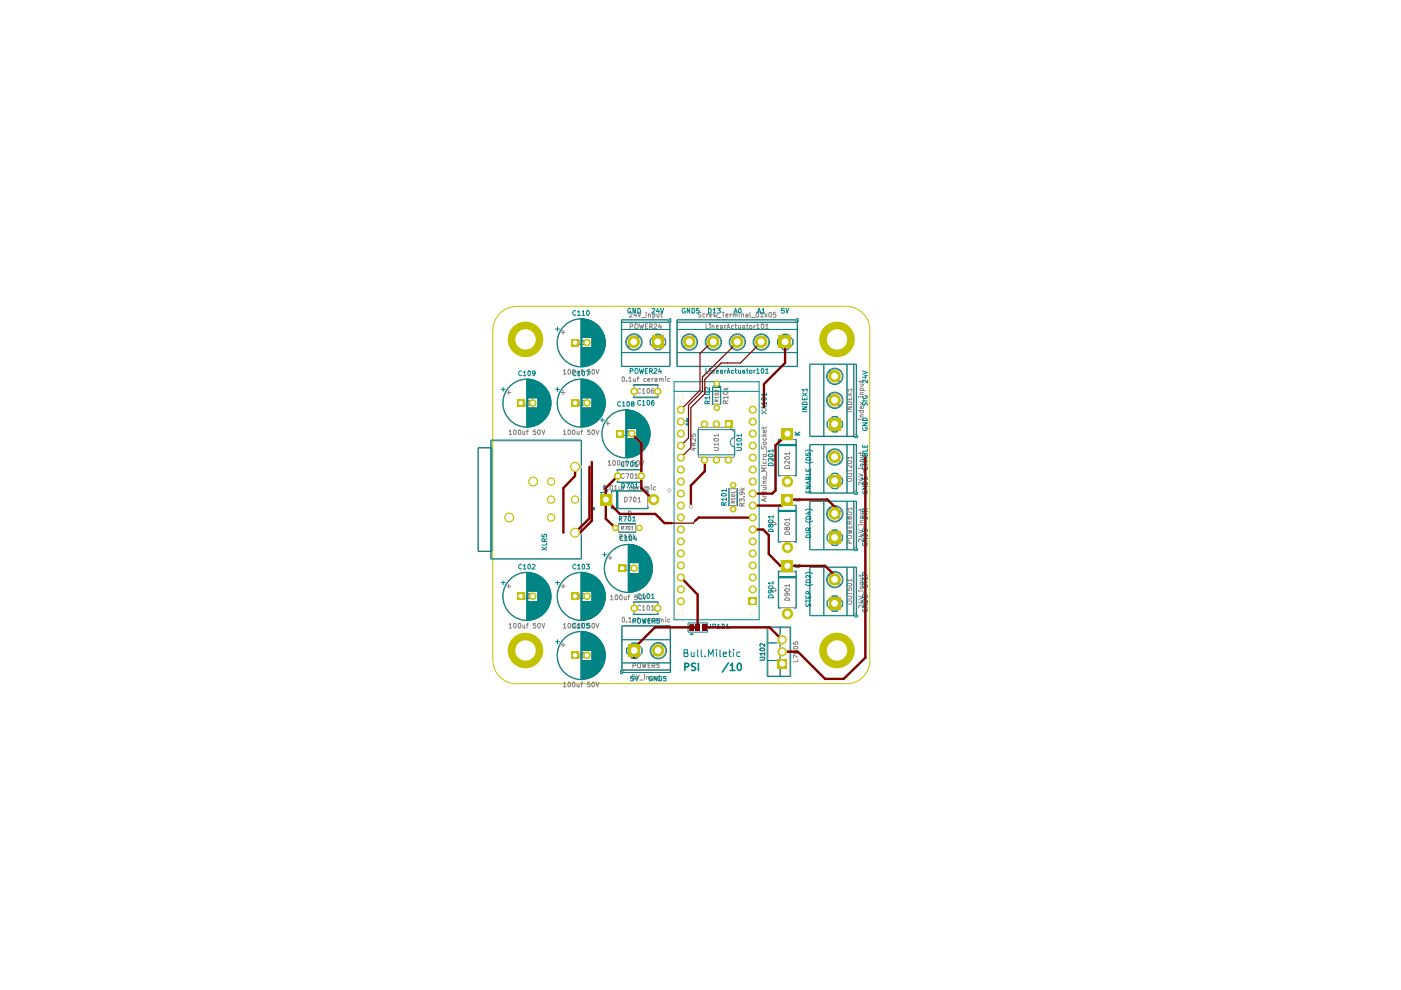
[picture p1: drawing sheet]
<svg xmlns="http://www.w3.org/2000/svg" width="297mm" height="210mm" viewBox="0 0 297 210" stroke-linecap="round" stroke-linejoin="round" font-family="sans-serif">
<path d="M104.5 69.9v70.1M109.5 64.9h69.9M109.5 65a5 5 0 0 0-5 5M179.5 65a5 5 0 0 1 5 5M184.4 69.9v70.1M104.5 140a5 5 0 0 0 5 5M184.5 140a5 5 0 0 1-5 5M109.5 144.9h69.9" fill="none" stroke="#c2c200" stroke-width=".21"/>
<g fill="none" stroke="#848484" stroke-width=".21">
<path d="M110.1 71.9h.5M110.1 71.4v1M110.6 71.4v1M111 71.7l.3-.3v1M111 72.4h.6M112.2 71.4l.3 .2-.1 .8h-.3l-.1-.2v-.6zM112.9 71.4h.6l-.3 .4 .3 .2v.2l-.1 .2-.5-.1M118.9 70.4h1M119.4 69.9v1.1M119.5 78.7l.2-.4v1M119.5 79.3h.6M120.5 78.4l.1-.1a.53 .53 0 0 1 .4 .6 .53 .53 0 0 1-.4 .4l-.2-.3z"/>
<path d="M121.4 78.4l.3-.1 .2 .3v.6l-.1 .1-.4-.1zM122.1 72.2l-.4-.1a.55 .55 0 0 0 0 1l.4-.1M122.3 78.7l.1 .6 .4-.1M122.4 72.4l.4-.3v1M122.4 73.1h.6M122.8 78.7v.6M123.1 78.7h.4M123.4 72.4l.3-.3v1M123.4 73.1h.6M123.5 78.3l-.2 .1v.9M124.5 72.1a.51 .51 0 0 1 .5 .4 .51 .51 0 0 1-.2 .6h-.3l-.1-.2zM125.1 78.3h-.5l-.1 .5 .6-.1v.6l-.6-.1"/>
<path d="M125.6 78.4l.1-.1a.53 .53 0 0 1 .4 .6 .53 .53 0 0 1-.5 .4l-.1-.3zM126.3 78.3l.4 1 .3-1M131.8 74.8h10.2M131.8 68.3h10.2M131.8 67.8h9.7l.5 .5v9.3h-10.2zM131.8 69.8h10.2M132 79.9h.3l.1 .2-.1 .8h-.3l-.1-.2zM133.4 66.3l.5-.1 .1 .3-.6 .7h.6M133.6 69.3h.4l.2-.2-.2-.4h-.4v1M134.6 66.2l-.2 .7h.6M134.8 68.7h.2a.66 .66 0 0 1 .1 1l-.5-.1v-.8zM134.9 66.5v.7"/>
<path d="M135.3 66.2l.3 1 .3-1M135.3 71.3l-2 2.1M135.5 79.9h-.3v1M135.5 71.5l-2.1 2.1M135.6 68.7l.2 1 .3-.7 .1 .7 .3-1M136.1 67.3h.7M136.8 69.2h.4M137 66.2v.1M137 66.5v.7M137.3 68.7h-.5v1h.5M137.5 66.6l.3-.1 .1 .2v.5M137.5 66.5v.7"/>
<path d="M137.8 69.3h.3l.2-.3-.2-.3h-.3v1M138 69.3l.3 .4M138.4 66.6h.5v.5l-.5 .1M138.4 66.5v1.1M138.7 68.8l.4-.1 .2 .3-.7 .7h.7M139.3 66.5l.1 .7 .3-.1M139.7 66.5v.7M139.9 68.7l-.3 .6h.7M140 66.5h.5M140.1 69v.7M140.2 66.2v.9l.3 .1M140.4 71.3l-2.1 2.1"/>
<path d="M140.5 71.5l-2 2.1M141.1 79.9v.1M143.6 74.8h25.4M143.6 67.8h24.9l.5 .5v9.3h-25.4zM143.6 68.3h25.4M143.6 69.8h25.4M147.1 71.3l-2.2 2.1M147.2 71.5l-2 2.1M148.6 66.3h-.5v.3l.5 .3-.1 .3h-.4M149.4 66.6h-.4v.5l.4 .1M149.7 68.7v1h.5M149.9 66.5v.7"/>
<path d="M150.2 66.5l-.3 .3M150.5 66.9l.5-.1-.2-.3-.3 .2v.4v.1h.4M150.5 68.7v.1M150.5 69v.7M151 69.1h.4v.6M151 69v.7M151.3 66.5l.2 .7 .1-.4 .3 .4 .2-.7M151.9 69.3h.4v-.2h-.4v.6h.4M152.1 71.3l-2.1 2.1M152.1 67.3h.8M152.3 71.5l-2 2.1M152.7 69.1h.5v.6h-.5v-.4h.5"/>
<path d="M153.1 66.2h.5M153.3 66.2v1M153.7 69v.7M153.9 69l-.2 .1v.2M153.9 66.9l.4-.1v-.3l-.4 .1v.6h.4M154.2 69.7l.2-1 .4 1M154.3 69.4h.4M154.8 66.5v.7M155.1 66.5l-.3 .3M155.4 66.6l.3-.1 .2 .2v.5M155.4 66.5v.7M155.5 69.1h-.4v.5l.4 .1"/>
<path d="M155.9 66.7l.1-.2 .3 .2v.5M155.9 69h.3M156 68.7v.9l.2 .1M156.5 69v.6h.5M156.7 66.2v.1M156.7 66.5v.7M157 69v.7M157.2 66.6h.4v.6M157.2 71.3l-2.1 2.1M157.2 66.5v.7M157.4 71.5l-2 2.1M157.5 69.1l.2-.1 .2 .2v.5h-.4l-.1-.3 .5-.1"/>
<path d="M158.2 66.6l.2-.1 .2 .2v.5h-.4v-.3l.4-.1M158.2 69h.4M158.4 68.7v1h.2M158.9 69.1h.4v.6l-.4-.1zM159 66.2v.9l.2 .1M159.3 67.3h.8M159.9 69v.7M160.1 69l-.2 .3M160.4 66.3l.1-.1a.53 .53 0 0 1 .4 .5 .53 .53 0 0 1-.5 .5l-.1-.3zM160.4 69l.3-.3v1M160.4 69.7h.6M161.2 66.5l.3-.3v1"/>
<path d="M161.2 67.2h.6M161.6 68.7a.53 .53 0 0 1 .4 .5 .53 .53 0 0 1-.5 .5l-.1-.6zM162.1 66.5l.5 .7M162.3 69l.3-.3v1M162.3 71.3l-2.1 2.1M162.3 69.7h.6M162.5 71.5l-2.1 2.1M162.6 66.5l-.5 .7M163.1 66.3l.1-.1a.53 .53 0 0 1 .4 .5 .53 .53 0 0 1-.4 .5l-.2-.3zM164.5 66.2h-.5l-.1 .5 .5-.1 .1 .5h-.6M167.4 71.3l-2.1 2.1M167.6 71.5l-2.1 2.1"/>
<path d="M171.7 77.2h9.8v14.7l-.5 .6h-9.3zM174.7 77.2v15.3M175.8 78.8l2.1 2.1M176 71.4v1M176 71.9h.6M176 78.7l2.1 2.1M176.6 71.4v1M177 71.7l.3-.3v1M177 72.4h.6M178.1 71.5l.1-.1a.53 .53 0 0 1 .4 .5 .53 .53 0 0 1-.5 .5l-.1-.3zM178.9 71.7l.3-.3v1M178.9 72.4h.6"/>
<path d="M179.6 77.2v15.3M181 77.2v15.3M104.1 93.5h19.1v24.9h-19.1zM104.1 95h-2.7v21.8h2.7M107.4 83.2h1M107.9 82.7v1M107.9 91.4l.3-.2v.9M107.9 92.1h.6M109 91.3l.1-.1a.47 .47 0 0 1 .4 .5 .47 .47 0 0 1-.4 .4l-.2-.3zM110 91.2h.3l.1 .2-.1 .7h-.3l-.1-.2zM110.6 85l-.4-.1-.2 .3v.5l.2 .2h.2l.2-.1M110.8 91.4v.6h.5"/>
<path d="M110.9 85.2l.4-.3v1M110.9 85.9h.6M111.3 91.4v.7M111.6 91.4h.4M112 84.9h.4v.2v.6l-.1 .2-.4-.2zM112 91.2l-.2 .1v.8M113.5 85.3l-.3 .2-.3-.2v-.4l.5 .1a.61 .61 0 0 1-.5 .9M113.5 91.2h-.4l-.1 .4 .5-.1 .1 .2-.1 .4-.5-.1M114.1 91.2h.4l.1 .2-.1 .7a.52 .52 0 0 1-.5-.3 .52 .52 0 0 1 .1-.6zM114.9 91.2l.3 .9 .3-.9M118.9 83.2h1M119.4 82.7v1"/>
<path d="M119.5 91.4l.2-.2v.9M119.5 92.1h.6M120.5 91.3l.1-.1a.47 .47 0 0 1 .4 .5 .47 .47 0 0 1-.4 .4l-.2-.3zM121.4 91.3l.4-.1 .1 .2v.5l-.1 .2-.4-.1zM122.1 85l-.4-.1-.3 .4 .4 .6 .3-.1M122.3 91.4v.6h.5M122.4 85.2l.4-.3v1M122.4 85.9h.6M122.8 91.4v.7M123.1 91.4h.4M123.5 84.9h.4l.1 .2v.6l-.3 .2-.3-.2zM123.5 91.2h-.2v.9"/>
<path d="M124.3 84.9h.7l-.5 1M125.1 91.2h-.5l-.1 .4 .5-.1 .1 .2v.4l-.6-.1M125.6 91.3v-.1a.47 .47 0 0 1 .5 .5 .47 .47 0 0 1-.5 .4l-.1-.3zM126.3 91.2l.4 .9 .3-.9M128.4 89.7h1M128.9 89.2v1.1M128.9 98l.3-.4v1M128.9 98.6h.6M130 97.7l.2-.1 .3 .3v.6l-.2 .1h-.3zM131 99.7h5v2.5h-5zM131.1 97.6l.3 .3-.1 .7h-.3l-.1-.1v-.6zM131.6 91.5l-.3-.1-.3 .2 .1 .7h.5"/>
<path d="M131.8 98l.1 .6h.3M132 91.7l.2-.3v1M132 92.4h.5M132.2 98v.6M132.6 98h.4M132.8 80.8v.1M133 91.4h.2a.66 .66 0 0 1 .1 1h-.3l-.1-.2zM133 97.6l-.2 .2v.8M133.3 80.2l.3-.3v1M133.3 80.9h.6M134 91.9l-.1-.3v-.2h.5v.4l-.5 .1v.1v.4h.5l.1-.4-.3-.1M134.3 80.3v.5h.4"/>
<path d="M134.5 81.7h4.9v2.5h-4.9zM134.5 97.6h-.4l-.1 .5 .5-.1v.6h-.5M134.7 80.3v.6M135 80.3h.5M135.2 97.6l.4 .3-.1 .7h-.4l-.1-.3zM135.8 82.5l-.2-.1-.4 .2v.5l.4 .3 .2-.1M135.9 97.6l.3 1 .3-1M136.2 82.7l.3-.3v1M136.2 83.4h.5M137 80.3h-.4l-.1 .1 .1 .5h.4M137.2 82.5l.2-.1a.55 .55 0 0 1 .4 .5 .55 .55 0 0 1-.4 .5l-.2-.3zM137.3 80.6l.5-.2v-.1h-.5v.5l.5 .1"/>
<path d="M138.3 80.3v.6M138.5 80.3l-.2 .1M138.6 82.4l-.3 .1-.2 .7 .2 .2 .4-.2-.1-.4h-.4l-.1 .2M138.9 80.3h.4v.6h-.4v-.3l.4-.2M139.8 80.3h.4v.6M139.8 80.3v.6M140.2 80.3h.4v.6M141.1 80.3v.6M142 80.3h-.4v.5l.4 .1M146.5 94h1l-1 .5h1M146.5 92v.5h.5v-.5h.4v.5M146.8 95.1h.7"/>
<path d="M147.2 94.9v.6l-.7-.3M147.5 93v.6l-.6-.6h-.3v.6M148.1 90.6h6.6l1 1v5.3h-7.6zM151.1 82.1h1.6v3.6h-1.6zM151.4 94.9l.9 .1v.3l-.2 .2h-.7M151.4 93h.9a.52 .52 0 0 1-.3 .6 .52 .52 0 0 1-.6-.2zM151.6 83.5l.4-.1h.3v.3l-.5 .1zM151.9 85.1v-.3h-.3v.3h.7M152 81.4v.7M152 85.7v.7M152.3 84.3h-.7l.2 .2M152.3 82.7v.4l-.5-.4-.2 .1 .1 .3"/>
<path d="M152.3 84.8l-.4 .2M152.3 84v.5M152.3 94.1h-.9l.2 .4M152.3 92.3h-.9l.2 .2M152.3 92v.5M152.3 93.9v.6M153.3 83.2l.2-.1h.6l.2 .2a.53 .53 0 0 1-.5 .4 .53 .53 0 0 1-.5-.5zM153.3 82.6h1M153.7 82.2l.3 .4M153.8 85.5l-.1-.6-.4 .1v.5h1M154.3 84.2h-1l.3 .4M154.3 84.9l-.5 .4"/>
<path d="M154.3 84v.6M154.3 82.2l-.4 .3M161.5 98.7h.1M161.5 94.6v.6h.3l.3-.6 .4 .2-.1 .4M161.5 92.5h1M161.8 97.9l.1 .4h.5v-.4M161.8 97.1l.2 .4M161.8 92.9l.1 .4h.5v-.4M161.8 98.7h.7M161.8 97.5h.7M161.8 92l.3 .5M161.8 90.5v.4"/>
<path d="M161.9 96.4h.5l.1 .3-.3 .2-.4-.1zM161.9 93.7h.5l.1 .4-.3 .1-.4-.1zM162.4 91.2l.1 .3-.2 .2h-.4l-.1-.5h.3v.5M162.5 99.2h-1l.6 .4-.6 .3h1M162.5 90.5l-.2 .3h-.8M162.5 92l-.4 .3M162.6 95.3v.8M163.6 96.8a.59 .59 0 0 1 .6-.1 .59 .59 0 0 1 .3 .6h-1zM165.1 93.2h3.6v7.6h-3.6zM165.1 94.2h3.6M165.1 94.5h3.6M165.1 94.4h3.6"/>
<path d="M166.4 97l.6-.2 .4 .1v.3l-.2 .2h-.6zM166.5 98.9l.1-.2h.5l.3 .2v.4h-1zM167 91.9v1.3M167.4 97.8v.6l-.6-.6h-.3v.5M167.4 96.2h-1l.3 .2M167.4 95.8v.6M168.6 92.2h1M168.6 91.6l.6 .6M169.6 91.6l-.6 .4M171.7 94.3h9.8v9.7l-.5 .5h-9.3zM174.7 94.3v10.2M175.8 83.9l2.1 2.1"/>
<path d="M175.8 89l2.1 2.1M175.8 95.9l2.1 2.1M176 83.7l2.1 2.2M176 88.8l2.1 2.1M176 95.8l2.1 2M179.6 86.3h1l-1 .5h1M179.6 84.3v.5h1v-.5M179.6 94.3v10.2M179.6 87.3h1M179.6 83.3l1 .7M179.6 99.8h1M179.7 97.8l.7-.1 .2 .3a.58 .58 0 0 1-1 0z"/>
<path d="M179.7 85.3a.55 .55 0 0 1 .6 0 .55 .55 0 0 1 .3 .5h-1zM180.1 84.4v.4M180.6 82.6h-1l.3 .4M180.6 98.6v.6l-.7-.6-.3 .2 .1 .4M180.6 97h-1l.3 .3M180.6 83.3l-1 .7M180.6 82.4v.6M180.6 96.8v.5M181 94.3v10.2M182 88.9h.1M182 84.2h.1M182 99.3h.1"/>
<path d="M182 87h1M182.4 88.9h.6M182.4 88.4h.6M182.4 85.3l.6 .6M182.4 84.2h.6M182.4 83.7h.6M182.4 82.8h1M182.4 81.4h.6M182.4 80.7v.4M182.4 95.8v.5M182.4 99.3h.6M182.4 98.8h.6"/>
<path d="M182.4 97.9h1M182.4 96.6h.6M182.5 87l-.1 .4 .1 .1h.4l.1-.1v-.4M182.5 82.8l-.1-.3 .1-.2h.4l.1 .2v.3M182.5 97.9v-.4h.5v.4M183 86.2v.4h-.5l-.1-.3 .2-.1 .1 .4M183 81.4v.3l-.1 .2h-.5M183 96.6v.3l-.1 .1h-.5M183 88h-.5v.4M183 83.2h-.5l-.1 .2 .1 .3M183 80.7v.2h-1M183 98.4h-.5l-.1 .2 .1 .2"/>
<path d="M183 95.8l-.1 .3h-.9M183 85.3l-.6 .6M183.1 84.4v.8M183.1 99.5v.7M125.6 107.9h.2M125.7 107.6v.5M126.1 107.7l-.3 .2 .3 .1M128.1 102.9l.3 .2v.8h-.4l-.1-.2v-.6zM128.2 103.2v1M128.4 103.6l.4 .6M128.4 105.9h1.3M128.8 103.2l-.6 .6"/>
<path d="M128.9 103.8v.1M128.9 118.3h1M129.4 117.8v1M129.5 102.9l.4 .2v.6l-.2 .2h-.2l-.2-.4zM129.7 104.1h7.6v3.7h-7.6zM130.3 103.2l.3-.3v1M130.3 103.9h.5M130.5 111.9h.6M130.7 104.1v3.7M130.9 104.1v3.7M131 104.1v3.7M131.1 111.2h3.7v1.6h-3.7z"/>
<path d="M131.2 103.2l.1 .7 .4-.1M131.4 113.9h.3l.2-.2-.2-.4h-.3v1M131.6 113.9l.3 .4M131.7 103.2v.7M131.8 112h.3l.1-.4h-.4v.7M132 112l.2 .3M132 103.2h.4M132.1 120l-.3-.1-.3 .2v.5l.3 .3 .3-.1M132.3 113.6l.3-.3v1M132.3 100.5l-.4-.1-.2 .3v.5l.3 .2 .3-.1M132.3 114.3h.6M132.4 105.4h.4l.2 .4-.3 .6h-.3z"/>
<path d="M132.4 102.9l-.2 .1v.9M132.5 111.6h.5l-.4 .7M132.7 100.4h.6l-.4 1M133.2 111.6h.4l-.1 .7-.4-.2zM133.3 105.4h.6l-.4 1M133.3 108.3a.55 .55 0 0 1 .5 .4 .55 .55 0 0 1-.2 .6h-.3zM133.5 113.3a.53 .53 0 0 1 .4 .5 .53 .53 0 0 1-.5 .5l-.1-.6zM133.6 119.9l.3 .2v.6l-.1 .2-.4-.2v-.6zM133.8 100.4h.3l.1 .2v.6l-.2 .2-.3-.2zM133.9 111.8l.2-.2v.7M133.9 112.3h.3M133.9 103.3l-.2-.1-.3 .3 .1 .4h.4"/>
<path d="M134.3 103.5h.5v-.2l-.3-.1-.2 .2 .1 .5h.4M134.3 113.3v1M134.4 105.5l.1-.1a.52 .52 0 0 1 .4 .5 .52 .52 0 0 1-.4 .5l-.2-.4zM134.4 114l.2 .3M134.6 100.7l.3-.3v1M134.6 119.9l-.2 .7h.6M134.6 101.4h.6M134.6 113.6l-.3 .4M134.8 111.9h.8M135.2 103.2v.7M135.3 105.7l.3-.3v1M135.3 106.4h.5"/>
<path d="M135.6 103.2l-.4 .3M135.8 103.3l.3-.1 .2 .2v.5h-.5v-.4h.5M136.7 103.3h.5v.6M136.7 103.2v.7M137.2 103.4l.1-.2 .3 .1v.6M137.3 105.9h1.3M138.1 102.9v.1M138.1 103.2v.7M139 103.3l-.3-.1-.2 .3 .1 .4h.4M154.6 103.6h1.6v3.6h-1.6zM155.2 104.9h.4l.2 .2-.1 .2h-.5l-.1-.2zM155.4 102.9v.7"/>
<path d="M155.4 107.2v.7M155.5 106.6v-.2l-.3-.2-.1 .4h.7M155.8 105.8h-.7l.2 .2M155.8 104.4h-.7l.2 .2M155.8 106.2l-.3 .3M155.8 104.2v.4M155.8 105.5v.5M156.8 106.3v-.6l.4 .4 .1-.4h.4v.6M156.8 103.9h1M157.1 103.5l.5 .4M157.2 104.3l.2 .1v.4l-.2 .1-.3-.1-.1-.3a.7 .7 0 0 1 1 .1v.2M157.3 107.3v-.5l-.3-.1-.2 .1v.5h1"/>
<path d="M157.7 105.3h.1M157.8 106.7l-.5 .3M157.8 103.5l-.4 .3M161.5 103h.1M161.5 104.3h1M161.8 105.1l.2 .2M161.8 104.3v.4l.2 .1 .4-.1v-.4M161.8 105.3h.7M161.8 103.4h.7M161.8 103h.7M161.8 102.4h.7M161.9 101.1h.5l.1 .3-.3 .2-.4-.1z"/>
<path d="M162.1 105.8v.5M162.4 103.4v.4h-.6M162.5 105.7l-1 .3 1 .3M162.5 102h-.6v.4M162.6 100.2v.7M163.5 110.9l.2-.2h.6l.2 .6h-1zM165.1 107.2h3.6v7.6h-3.6zM165.1 108.3h3.6M165.1 108.5h3.6M165.1 108.4h3.6M166.5 110.9l.7-.1 .2 .1v.4l-.6 .1-.4-.2zM166.5 112.8h.7l.2 .1v.4h-1z"/>
<path d="M166.8 111.9l.2-.1h.4v.5l-.2 .1-.4-.2v-.4h-.2l-.2 .1 .1 .4 .1 .1 .2-.2M167 100.8v1.3M167 105.9v1.3M167 114.8v1.3M167 120v1.2M167.4 110.2h-1l.3 .2M167.4 109.9v.5M168.6 119.6l.6 .6M168.6 106.2h1M168.6 105.7l.6 .5M169.6 119.6l-.6 .5M169.6 105.7l-.6 .4"/>
<path d="M171.7 106.3h9.8v9.7l-.5 .5h-9.3zM174.7 106.3v10.2M175.8 107.9l2.1 2.1M175.8 101l2.1 2.1M175.8 113l2.1 2.1M176 107.7l2.1 2.1M176 100.8l2.1 2.1M176 112.8l2.1 2.1M179.6 100.4h.9l.1 .2-.2 .4h-.8M179.6 112.4l1 .2-.7 .2 .7 .1-1 .3M179.6 111.5v.4h1v-.4M179.6 106.3v10.2"/>
<path d="M179.7 101.5l.7-.1 .2 .5a.6 .6 0 0 1-1 0zM179.7 108.6a.58 .58 0 0 1 .9 .3l-.2 .2h-.7l-.1-.2zM179.7 113.5h.7l.2 .5a.6 .6 0 0 1-1 0zM180 109.7l.1-.1h.4l.1 .1-.1 .4h-.4l-.1-.5h-.3v.5h.2l.1-.2M180.1 115.1v-.5h-.4l-.1 .1v.4h1M180.1 111.1v-.5l-.4-.1-.1 .6h1M180.1 111.6v.3M180.6 107.9h-1l.3 .3M180.6 107.6v.6M180.6 110.5l-.5 .3M181 106.3v10.2M182 100.4l1 .4-1 .2"/>
<path d="M182 112.4l1 .3-1 .3M182 111.3h.1M182.4 107.9v.3M182.4 101.4h.6M182.4 113.5h.6M182.4 111.3h.6M182.4 110.8h.6M182.4 109.9h1M182.4 108.5h.6M182.5 109.9l-.1-.3 .1-.2 .5 .1v.4M182.7 101.3v.6l-.7-.2M182.7 113.3v.6l-.7-.2"/>
<path d="M183 108.5v.5h-.6M183 102.3v.6l-.6-.6-.4 .1 .1 .5M183 114.3v.6l-.5-.6h-.4v.6M183 110.4h-.5v.4M183 107.9l-.1 .2h-.9M183.1 111.5v.8M107.4 124.3h1M107.9 123.8v1M107.9 132.4l.3-.2v1M107.9 133.2h.6M109 132.2h.1a.52 .52 0 0 1 .4 .4 .52 .52 0 0 1-.4 .6l-.2-.4zM110 132.2h.3l.1 .1v.6l-.2 .3-.3-.3z"/>
<path d="M110.1 137.8h.5M110.1 137.4v1M110.6 126l-.3-.1-.3 .3v.5l.3 .2 .3-.1M110.6 137.4v1M110.8 132.5v.5l.2 .2 .3-.2M110.9 126.2l.4-.3v1M110.9 126.9h.6M111 137.7l.3-.3v1M111 138.4h.6M111.3 132.5v.7M111.6 132.5h.4M111.9 126.1l.3-.2 .2 .2v.6l-.1 .2-.4-.2z"/>
<path d="M112 132.2h-.2v1M112.1 137.4h.3l.1 .2v.6l-.1 .2-.4-.2zM112.9 126l.3-.1 .3 .3-.7 .7h.7M113.2 137.3l-.3 .8h.6M113.4 137.8v.6M113.5 132.2h-.4l-.1 .4 .5-.1 .1 .3-.1 .3-.3 .1-.2-.2M114.1 132.2h.4l.1 .1v.6l-.3 .3a.66 .66 0 0 1-.2-1zM114.9 132.2l.3 1 .3-1M118.9 124.3h1M118.9 136.7h1M119.4 123.8v1M119.4 136.2v1"/>
<path d="M119.5 132.4l.2-.2v1M119.5 133.2h.6M120.6 132.2a.52 .52 0 0 1 .4 .4 .52 .52 0 0 1-.4 .6l-.2-.4zM121.4 132.2h.4l.1 .1v.6l-.2 .3-.4-.4zM122.1 138.5l-.4-.1a.55 .55 0 0 0 0 1l.4-.1M122.1 126l-.3-.1-.4 .4 .4 .6 .3-.1M122.3 132.5v.5l.2 .2 .3-.2M122.4 138.7l.4-.3v1M122.4 126.2l.4-.3v1M122.4 126.9h.6M122.4 139.4h.6M122.8 132.5v.7"/>
<path d="M123.1 132.5h.4M123.5 138.4h.4l.1 .2-.1 .8h-.4l-.1-.2zM123.5 132.2h-.2v1M123.6 125.9l.4 .2v.6l-.3 .2-.3-.2v-.6zM124.3 125.9h.7l-.4 .3 .4 .3v.2l-.3 .2-.4-.1M124.9 138.4h-.5v.5h.5l.1 .3-.2 .2-.4-.1M125.1 132.2h-.5l-.1 .4 .5-.1 .1 .3v.3l-.4 .1-.2-.2M125.6 132.2a.52 .52 0 0 1 .5 .4 .52 .52 0 0 1-.4 .6l-.2-.4zM126.3 132.2l.4 1 .3-1M129.5 126.4l.2-.2v1M129.5 127.2h.5M130.5 126.2h.1a.52 .52 0 0 1 .4 .4 .52 .52 0 0 1-.4 .6l-.2-.5z"/>
<path d="M131.5 126.2h.3l.1 .1v.6l-.2 .3-.4-.5zM131.9 135.6h10.2M131.9 132.8h10.2v9.8h-9.7l-.5-.5zM132.1 130.9l.3 .2v.6l-.2 .2-.3-.2v-.6zM132.3 126.5v.5l.2 .2 .3-.1M132.4 120.1l.4-.2v1M132.4 120.9h.6M132.8 126.5v.7M132.8 131.8v.1M133.1 126.5h.4M133.3 131.1l.3-.2v1M133.3 131.9h.6"/>
<path d="M133.5 126.2l-.2 .1v.9M134.3 131.2v.5l.2 .2 .2-.1M134.5 127.7h4.9v2.5h-4.9zM134.7 131.2v.7M134.9 120.2v.7M135 126.2h-.4l-.1 .5 .5-.2 .1 .2-.1 .4h-.5M135 131.2h.5M135.4 136.8l-2.1 2.1M135.5 130.9l-.3 .1v.9M135.6 137l-2.1 2.1M135.6 126.2l.5 .1v.6l-.3 .3-.3-.5zM135.8 128.5l-.2-.1-.4 .2 .1 .7h.5"/>
<path d="M136.2 128.7l.3-.3v1M136.2 129.4h.5M136.4 126.2l.3 1 .3-1M137 131.3l-.3-.1-.2 .2v.3l.2 .2 .3-.1M137.3 131.6l.5-.1-.1-.3-.4 .2v.3l.2 .2 .3-.1M137.4 128.4a.53 .53 0 0 1 .4 .5 .53 .53 0 0 1-.5 .5l-.1-.6zM138.1 128.7l.3-.3v1M138.1 129.4h.6M138.3 131.2v.7M138.5 131.2l-.2 .2M138.9 131.3h.4v.6M139.3 131.5l-.4 .1v.3l.4-.1"/>
<path d="M139.8 131.3l.2-.1 .2 .2v.5M139.8 131.2v.7M140.2 131.4l.2-.2 .2 .2v.5M140.5 136.8l-2.2 2.1M140.6 137l-2 2.1M141.1 130.9v.1M141.1 131.2v.7M142 131.3h-.4v.5h.4M161.1 139.4h1v.1l-.1 .5h-.9M161.2 137.5l.8-.1 .1 .4a.58 .58 0 0 1-1-.1zM162.1 138.6h-1l.3 .3M162.1 136.5v.6l-.6-.6h-.3v.5"/>
<path d="M162.1 138.3v.6M162.8 136.3h2.6M162.8 133.1h4.7v10.2h-4.7zM163.5 124.9a.58 .58 0 0 1 .6-.2 .58 .58 0 0 1 .4 .6h-1zM165.1 121.2h3.6v7.7h-3.6zM165.1 122.3h3.6M165.1 122.4h3.6M165.4 133.1v10.2M166.5 126.9l.1-.2h.5l.3 .2v.4h-1zM166.5 124.9l.5-.1 .4 .2a.53 .53 0 0 1-.5 .4 .53 .53 0 0 1-.5-.3zM166.8 125.7l.2 .3-.1 .3h-.4v-.5a.73 .73 0 0 1 .9 .2v.2M167 128.9v1.2"/>
<path d="M167.4 124.1h-1l.3 .4M167.4 123.9v.6M168.2 137.2l.8-.1 .2 .1v.3l-.8 .1-.2-.1zM168.2 136.1v.5l.5 .1v-.6h.5l-.1 .6M168.6 120.2h1M168.7 138.2v-.2h.4l.1 .4-.4 .2-.2-.6-.4 .1v.3l.2 .2 .3-.3M169.2 139.8v.5h-1M169.2 139.4l-1-.5v.6M171.7 120.3h9.8v9.7l-.5 .5h-9.3zM174.7 120.3v10.2M175.8 121.9l2.1 2.1M175.8 127l2.1 2.1"/>
<path d="M176 137.4v1M176 137.8h.6M176 121.8l2.1 2M176 126.8l2.1 2.1M176.6 137.4v1M177 137.7l.3-.3v1M177 138.4h.6M178.1 137.5v-.1a.52 .52 0 0 1 .5 .5 .52 .52 0 0 1-.4 .5l-.2-.4zM178.9 137.5h.6v.3l-.6 .6h.6M179.6 126.4h.8l.2 .2-.2 .4h-.8M179.6 124.7v.4l.5 .1-.1-.5 .4-.1 .2 .2-.1 .4M179.6 120.3v10.2"/>
<path d="M179.6 125.8h1M179.7 127.5l.7-.1 .2 .4a.6 .6 0 0 1-1 0zM179.7 123.8l.7-.1 .2 .3a.55 .55 0 0 1-.5 .3 .55 .55 0 0 1-.5-.3zM180.6 123h-1l.3 .3M180.6 122.8v.5M181 120.3v10.2M182 126.4l1 .3-1 .4M182 125.3h.1M182.4 121.8v.5M182.4 127.4h.6M182.4 125.3h.6M182.4 124.8h.6"/>
<path d="M182.4 123.9h1M182.4 122.6h.6M182.5 123.9v-.5h.5v.5M182.7 127.3v.6l-.7-.2M183 122.6v.3l-.1 .1h-.5M183 128.3v.6l-.6-.6-.4 .1 .1 .5M183 124.4h-.5l-.1 .1 .1 .3M183 121.8v.3h-1M183.1 125.6v.7M119.5 144.9l.2-.3v1M119.5 145.6h.6M120.6 144.6a.53 .53 0 0 1 .4 .6 .53 .53 0 0 1-.4 .4l-.2-.6z"/>
<path d="M121.6 144.6l.3 .3v.6l-.1 .1a.54 .54 0 0 1-.5-.4 .54 .54 0 0 1 .3-.6zM122.3 144.9v.6h.5M122.8 144.9v.7M123.1 144.9h.4M123.5 144.6l-.2 .1v.9M125.1 144.6h-.5l-.1 .5 .6-.1v.6l-.6-.1M125.7 144.6a.53 .53 0 0 1 .4 .6 .53 .53 0 0 1-.5 .4l-.1-.6zM126.3 144.6l.4 1 .3-1M131.9 140.5h10.2M131.9 142.1h10.2M134.2 141.1l.6-.1-.1-.4h-.5v1M134.5 143.1h-.5v.4h.5v.5l-.5-.1"/>
<path d="M134.9 143.1l.3 .9 .4-.9M135.2 140.7h.6v.8h-.6zM135.6 144.2h.8M136.1 140.6l.3 1 .2-.7 .1 .7 .3-1M136.7 143.1v.1M136.7 143.4v.6M137.1 143.5l.4-.1v.6M137.1 143.4v.6M137.4 141.1h.4M137.8 140.6h-.4v1h.4M138 144h.3l.2-.2-.2-.4h-.3v1M138.3 141.1h.6v-.4l-.6-.1v1"/>
<path d="M138.5 141.1l.4 .5M138.9 143.4v.6l.5-.1M139.4 143.4v.6M139.7 143.4h.3M139.8 140.6h-.5v.5h.5l-.1 .5-.4-.1M139.8 143.1v.8l.2 .1M162.8 140h2.6"/>
<circle cx="123.2" cy="72.7" r="5"/>
<circle cx="134.4" cy="72.5" r="1.57"/>
<circle cx="139.5" cy="72.5" r="1.57"/>
<circle cx="146.2" cy="72.5" r="1.57"/>
<circle cx="151.3" cy="72.5" r="1.57"/>
<circle cx="156.3" cy="72.5" r="1.57"/>
<circle cx="161.4" cy="72.5" r="1.57"/>
<circle cx="166.5" cy="72.5" r="1.57"/>
<circle cx="177" cy="79.8" r="1.57"/>
<circle cx="111.7" cy="85.5" r="5"/>
<circle cx="123.2" cy="85.5" r="5"/>
<circle cx="132.7" cy="92" r="5"/>
<circle cx="177" cy="96.9" r="1.57"/>
<circle cx="177" cy="90" r="1.57"/>
<circle cx="177" cy="84.9" r="1.57"/>
<circle cx="177" cy="102" r="1.57"/>
<circle cx="177" cy="108.9" r="1.57"/>
<circle cx="177" cy="114" r="1.57"/>
<circle cx="111.7" cy="126.4" r="5"/>
<circle cx="123.2" cy="126.4" r="5"/>
<circle cx="123.2" cy="139" r="5"/>
<circle cx="133.2" cy="120.5" r="5"/>
<circle cx="134.5" cy="138" r="1.57"/>
<circle cx="139.6" cy="138" r="1.57"/>
<circle cx="177" cy="122.9" r="1.57"/>
<circle cx="177" cy="128" r="1.57"/>
</g>
<g fill="none" stroke="#008484" stroke-width=".21">
<path d="M110.6 78.7h-.4l-.2 .2v.5l.3 .3 .3-.1M110.9 78.9l.4-.2v1M110.9 79.7h.6M112 78.7h.4v.1v.6l-.1 .3-.4-.3zM113.5 79.1l-.1 .1h-.5v-.1v-.4h.5a.72 .72 0 0 1-.3 1h-.2M117.7 69.8h1M118.2 69.3v1M122.1 66l-.4-.1-.3 .4 .4 .6 .3-.2M122.1 78.7h-.4l-.3 .4 .4 .6 .3-.1M122.4 66.1l.4-.2v1M122.4 78.9l.4-.2v1M122.4 79.7h.6"/>
<path d="M122.4 66.9h.6M123.2 67.6v10.1M123.3 67.6v10.1M123.4 67.6v10.1M123.4 66.1l.3-.2v1M123.4 67.6v4M123.4 73.7v4M123.4 66.9h.6M123.5 78.7h.4l.1 .1v.6l-.3 .3-.3-.3zM123.5 67.6v4M123.5 73.7v4M123.6 67.6v4"/>
<path d="M123.6 73.7v4M123.7 67.6v4M123.7 73.7v4M123.8 67.6v4M123.8 73.7v4M123.9 67.6v4M123.9 73.7v4M124 67.6v4M124 73.7v3.9M124.1 67.6v4M124.1 73.7v3.9M124.2 67.6v4"/>
<path d="M124.2 73.7v3.9M124.3 78.7h.7l-.5 1M124.3 67.6v4M124.3 73.7v3.9M124.4 67.7v3.9M124.4 73.7v3.9M124.5 65.9a.52 .52 0 0 1 .5 .4 .52 .52 0 0 1-.4 .6l-.2-.3zM124.5 67.7v3.9M124.5 73.7v3.9M124.6 67.7v3.9M124.6 73.7v3.9M124.7 67.8v3.8"/>
<path d="M124.7 73.7v3.8M124.8 67.8v3.8M124.8 73.7v3.8M124.9 67.8v3.8M124.9 73.7v3.8M125 67.9v3.7M125 73.7v3.7M125.1 67.9v3.7M125.1 73.7v3.7M125.2 68v3.6M125.2 73.7v3.6M125.3 68v3.6"/>
<path d="M125.3 73.7v3.6M125.4 68.1v3.5M125.4 73.7v3.5M125.5 68.1v9.1M125.6 68.2v8.9M125.7 68.2v8.8M125.8 68.2v8.8M125.9 68.3v8.7M126 68.4v8.5M126.1 68.4v8.5M126.2 68.5v8.3M126.2 68.6v8.1"/>
<path d="M126.3 68.7v7.9M126.4 68.7v7.9M126.5 68.7v7.8M126.6 68.8v7.7M126.7 68.9v7.5M126.7 69v7.3M126.8 69v7.3M126.9 69.2v6.9M127 69.3v6.7M127.1 69.3v6.6M127.2 69.4v6.5M127.3 69.5v6.3"/>
<path d="M127.3 69.7v5.9M127.4 69.8v5.7M127.5 69.8v5.6M127.6 70v5.3M127.7 70.2v4.9M127.8 70.4v4.5M127.8 70.5v4.3M127.9 70.7v3.9M128 70.9v3.5M128.1 71.1v3.1M128.2 71.4v2.5M128.3 71.8v1.7"/>
<path d="M131.7 67.8h10.4v9.9h-10.4zM131.7 74.8h10.4M131.7 69.8h10.4M131.7 68.3h10.4M133.1 73.5h.1M133.3 73.7h.1M133.6 78.7h.5l.1-.5-.6-.1v1.1M133.7 65.4a.52 .52 0 0 0-.6 .3 .52 .52 0 0 0 .2 .7h.4v-.4h-.2M134.7 65.4v1l-.5-1v1M134.8 78.1h.2a.6 .6 0 0 1 0 1.1l-.4-.2v-.7zM135.2 65.4a.55 .55 0 0 1 .6 .3 .55 .55 0 0 1-.2 .7h-.4zM135.4 71.2h.1"/>
<path d="M135.6 78.1l.2 1.1 .3-.8 .1 .8 .3-1.1M135.6 71.4v.1M136.8 78.7h.4M137.3 78.1h-.5v1.1h.5M137.8 78.7h.4l.1-.4-.5-.2v1.1M138 71.8l-.2 .7 .2 .7M138 78.7l.3 .5M138.3 65.5l.3-.1 .3 .3-.7 .7h.7M138.7 78.2l.4-.1 .2 .3-.7 .8h.7M138.8 74.1l.7 .1 .7-.1M139.4 65.4l-.2 .6h.6M139.5 70.8l.7 .2"/>
<path d="M139.5 70.8l-.7 .2M139.7 65.7v.7M139.9 78.1l-.3 .7h.7M140 65.4l.4 1 .3-1M140.1 78.5v.7M141 71.8l.2 .7-.2 .7M141.8 67.6h.4v.7M143.5 67.8h25.6v9.9h-25.6zM143.5 74.8h25.6M143.5 69.8h25.6M143.5 68.3h25.6M144.9 73.5h.1"/>
<path d="M145.1 73.7h-.1M145.2 65.4a.52 .52 0 0 0-.6 .3 .52 .52 0 0 0 .2 .7l.5-.1v-.3h-.3M146.2 65.4v1l-.5-1v1M146.7 65.4a.55 .55 0 0 1 .6 .3 .55 .55 0 0 1-.2 .7h-.4zM147.2 71.2h.1M147.4 71.4l-.1 .1M148.2 65.4h-.5v.5l.5-.1v.6l-.5-.1M149.7 78.1v1.1h.5M149.9 73.5h.1M150.2 65.4l.6 .2v.5l-.2 .3h-.4zM150.2 73.7h-.1M150.5 78.1v.1"/>
<path d="M150.5 78.5v.7M151 78.6h.4v.6M151 78.5v.7M151.2 65.7l.3-.3v1M151.2 66.4h.5M151.9 78.8l.4-.1v-.1h-.4v.5h.4M152.1 65.4h.6l-.3 .4 .3 .2v.2l-.1 .2-.5-.1M152.2 71.2h.1M152.5 71.4l-.1 .1M152.7 78.6h.5v.6M153.2 78.7l-.5 .1 .1 .4 .4-.1M153.7 78.5v.7"/>
<path d="M153.9 78.5l-.2 .2M154.2 79.2l.2-1.1 .4 1.1M154.3 78.9h.4M155 73.5h.1M155.3 73.7h-.1M155.5 78.6h-.4v.5h.4M155.6 66.4l.4-1 .3 1M155.7 66.1h.5M155.9 78.5h.3M156 78.1v.9l.2 .2M156.5 78.5v.5l.2 .2 .3-.1M156.7 65.4h.2l.2 .2v.6l-.1 .2a.52 .52 0 0 1-.5-.4 .52 .52 0 0 1 .2-.6z"/>
<path d="M157 78.5v.7M157.3 71.2h.1M157.5 78.6l.2-.1 .2 .2v.5M157.6 71.4l-.1 .1M157.9 78.7h-.3l-.2 .2 .2 .3 .3-.1M158.2 78.5h.4M158.4 78.1v1l.2 .1M158.9 78.6l.4-.1 .1 .2v.3l-.1 .2-.4-.1zM159.9 78.5v.7M160.1 73.5h.1M160.1 78.5l-.2 .2M160.4 73.7h-.1"/>
<path d="M160.4 78.4l.3-.3v1.1M160.4 79.2h.6M160.6 66.4l.4-1 .3 1M160.7 66.1h.5M161.5 78.2l.1-.1a.55 .55 0 0 1 .4 .6 .55 .55 0 0 1-.4 .5l-.2-.5zM161.5 65.7l.4-.3v1M161.5 66.4h.6M162.3 78.4l.3-.3v1.1M162.3 79.2h.6M162.4 71.2h.1M162.6 71.4v.1M165 71.8l-.2 .7 .2 .7"/>
<path d="M165.8 74.1l.7 .1 .7-.1M165.8 71l.7-.2 .7 .2M166.3 65.4h-.5l-.1 .5 .5-.1 .1 .5h-.6M166.6 65.4l.3 1 .3-1M168 71.8l.2 .7-.2 .7M168.7 67.6h.5v.7M171.7 77.2h9.9v15.3h-9.9zM174.7 77.2v15.3M175.7 78.7h.1M175.9 78.5v.1M179.6 77.2v15.3M181 77.2v15.3"/>
<path d="M182.9 78.7l1 .3-1 .3M183.2 79.7h.7M183.6 79.6v.6l-.7-.3M101.3 94.9h3v22h-3zM106.2 82.5h1M106.7 82v1.1M111.7 80.3v10.2M111.8 80.3v10.2M111.9 80.3v10.2M112 80.3v4.1M112 86.4v4.1M112.1 80.3v4.1"/>
<path d="M112.1 86.4v4.1M112.2 80.3v4.1M112.2 86.4v4.1M112.3 80.4v4M112.3 86.4v4.1M112.4 80.4v4M112.4 86.4v4.1M112.5 80.4v4M112.5 86.4v4M112.6 80.4v4M112.6 86.4v4M112.7 80.4v4"/>
<path d="M112.7 86.4v4M112.8 80.5v3.9M112.8 86.4v4M112.9 80.5v3.9M112.9 86.4v4M112.9 86.4v3.9M113 80.5v3.9M113 86.4v3.9M113.1 80.5v3.9M113.1 86.4v3.9M113.2 80.6v3.8M113.2 86.4v3.9"/>
<path d="M113.3 80.6v3.8M113.3 86.4v3.9M113.4 80.6v3.8M113.4 86.4v3.9M113.5 80.7v3.7M113.5 86.4v3.9M113.5 86.4v3.8M113.6 80.8v3.6M113.6 86.4v3.8M113.7 80.8v3.6M113.7 86.4v3.7M113.8 80.8v3.6"/>
<path d="M113.8 86.4v3.7M113.9 80.9v3.5M113.9 86.4v3.7M114 80.9v3.5M114 86.4v3.6M114 80.9v9.1M114.1 80.9v9M114.2 81v8.8M114.3 81.1v8.7M114.4 81.1v8.6M114.5 81.2v8.5M114.6 81.2v8.5"/>
<path d="M114.6 81.3v8.3M114.7 81.4v8.2M114.8 81.4v8.1M114.9 81.4v8M115 81.5v7.8M115.1 81.6v7.6M115.1 81.7v7.5M115.2 81.8v7.4M115.3 81.9v7.2M115.4 82v7M115.5 82v6.9M115.6 82.1v6.7"/>
<path d="M115.7 82.2v6.5M115.7 82.4v6.2M115.8 82.5v6M115.9 82.5v5.8M116 82.6v5.6M116.1 82.8v5.3M116.2 83v5M116.2 83.1v4.7M116.3 83.2v4.4M116.4 83.5v3.9M116.5 83.7v3.5M116.6 83.9v3.1"/>
<path d="M116.7 84.2v2.5M116.8 84.6v1.7M117.7 82.5h1M118.2 82v1.1M123.2 80.3v10.2M123.3 80.3v10.2M123.3 98.6v-5.3h-19.2v25.2h19.2v-5.2M123.3 99.3v13.3M123.4 80.3v10.2M123.4 80.3v4.1M123.4 86.4v4.1M123.5 80.3v4.1"/>
<path d="M123.5 86.4v4.1M123.6 80.3v4.1M123.6 86.4v4.1M123.7 80.3v4.1M123.7 86.4v4.1M123.8 80.4v4M123.8 86.4v4.1M123.9 80.4v4M123.9 86.4v4.1M124 80.4v4M124 86.4v4.1M124 86.4v4"/>
<path d="M124.1 80.4v4M124.1 86.4v4M124.2 80.4v4M124.2 86.4v4M124.3 80.5v3.9M124.3 86.4v4M124.4 80.5v3.9M124.4 86.4v4M124.5 80.5v3.9M124.5 86.4v3.9M124.6 80.5v3.9M124.6 86.4v3.9"/>
<path d="M124.7 80.6v3.8M124.7 86.4v3.9M124.8 80.6v3.8M124.8 86.4v3.9M124.9 80.7v3.7M124.9 86.4v3.9M125 80.7v3.7M125 86.4v3.9M125.1 80.7v3.7M125.1 86.4v3.8M125.1 80.8v3.6M125.2 80.8v3.6"/>
<path d="M125.2 86.4v3.7M125.3 80.8v3.6M125.3 86.4v3.7M125.4 80.9v3.5M125.4 86.4v3.7M125.5 80.9v9.1M125.6 80.9v9M125.7 81v8.8M125.8 81.1v8.7M125.9 81.1v8.6M126 81.2v8.5M126.1 81.2v8.5"/>
<path d="M126.2 81.3v8.3M126.2 81.4v8.1M126.3 81.4v8.1M126.4 81.4v8M126.5 81.5v7.8M126.6 81.6v7.6M126.7 81.7v7.5M126.7 81.8v7.4M126.8 81.9v7.2M126.9 82v6.9M127 82v6.8M127.1 82.1v6.6"/>
<path d="M127.2 82.2v6.4M127.3 89.1h.9M127.3 82.4v6.2M127.3 82.5v6M127.4 82.5v5.8M127.5 82.6v5.6M127.6 82.8v5.3M127.7 83v4.9M127.7 88.6v1M127.8 83.1v4.6M127.8 83.3v4.2M127.9 83.5v3.9"/>
<path d="M128 83.7v3.5M128.1 83.9v3.1M128.2 84.2v2.5M128.3 84.6v1.7M130.8 99.9v-.3h5.3v.3M131.6 85.3l-.5-.1-.1 .1v.6l.1 .2 .5-.1M132 85.4l.2-.2v.9M132 86.1h.5M132.3 98l-.3-.1-.3 .2v.5l.2 .3 .4-.1M132.7 97.9h.6l-.4 1M132.7 86.9v10.1M132.8 86.9v10.1"/>
<path d="M132.9 86.9v10.1M133 85.2a.51 .51 0 0 1 .5 .3 .51 .51 0 0 1-.2 .6h-.3l-.1-.2zM133 86.9v4M133 93v4M133.1 86.9v4M133.1 93v4M133.2 86.9v4M133.2 93v4M133.3 86.9v4M133.3 93v4M133.3 93v3.9M133.4 87v3.9"/>
<path d="M133.4 93v3.9M133.5 87v3.9M133.5 93v3.9M133.6 87v3.9M133.6 93v3.9M133.7 87v3.9M133.7 93v3.9M133.8 87v3.9M133.8 93v3.9M133.9 97.9l.3 .2-.1 .8h-.3l-.1-.2v-.6zM133.9 87v3.9M133.9 93v3.9"/>
<path d="M134 85.6l-.1-.3v-.1h.5v.3l-.5 .1v.2v.3h.5l.1-.3-.3-.2M134 87v3.9M134 93v3.9M134.1 87v3.9M134.1 93v3.9M134.2 87.1v3.8M134.2 93v3.8M134.3 81.9v-.4h5.2v.4M134.3 84v.3h5.2v-.3M134.3 87.1v3.8M134.3 93v3.8M134.4 87.1v3.8"/>
<path d="M134.4 93v3.8M134.5 87.1v3.8M134.5 93v3.7M134.5 87.2v3.7M134.6 98.2l.3-.3v1M134.6 87.2v3.7M134.6 93v3.7M134.6 98.9h.6M134.7 87.3v3.6M134.7 93v3.6M134.8 87.3v3.6M134.8 93v3.6"/>
<path d="M134.9 87.4v3.5M134.9 93v3.5M135 87.4v3.5M135 93v3.5M135 87.5v8.9M135.1 87.5v8.9M135.2 87.5v8.9M135.3 87.5v8.9M135.4 87.6v8.7M135.5 87.6v8.6M135.6 87.7v8.5M135.6 87.8v8.3"/>
<path d="M135.7 87.8v8.3M135.8 85l-.4-.1-.2 .3v.5l.4 .2 .2-.1M135.8 87.9v8.1M135.9 88v7.9M136 88.1v7.7M136.1 88.1v7.7M136.1 88.2v7.5M136.2 85.2l.3-.3v1M136.2 85.9h.5M136.2 88.3v7.3M136.3 88.3v7.2M136.4 88.4v7.1"/>
<path d="M136.5 88.5v6.9M136.6 88.6v6.6M136.7 88.7v6.5M136.7 88.8v6.3M136.8 89v5.9M136.9 89.1v5.7M137 89.2v5.5M137.1 89.3v5.3M137.2 89.4v5.1M137.2 85l.1-.1a.52 .52 0 0 1 .5 .5 .52 .52 0 0 1-.4 .5l-.2-.4zM137.2 89.6v4.7M137.3 89.7v4.4"/>
<path d="M137.4 89.9v4.1M137.5 90.2v3.5M137.6 90.4v3.1M137.7 90.7v2.4M137.8 91.1v1.7M138.6 84.9h-.3l-.2 .4 .1 .6h.3l.2-.5-.2-.1-.4 .1M142.9 80.9h18.1v50.5h-18.1zM142.9 83h18.1M145.5 90.2v-.3l.2 .1 .2-.1v.3M145.5 89.5v-.3l.2 .2 .1-.2h.2l-.1 .3M145.5 88.7l.5 .2-.5 .1M145.9 89.6h.1"/>
<path d="M149.5 83.2l.8-.1 .2 .1v.4l-.8 .1-.3-.2zM150 85.6l-.1-.5-.2-.1-.3 .2v.4h1.1M150.5 84.3h-1.1l.4 .4M150.5 82.1v.7l-.7-.7-.4 .3v.2l.2 .1M150.5 85l-.5 .3M150.5 84.1v.6M151 82v3.9M151.3 81.7l.1 .5 .3-.1v-.4M152.2 81.7h-.3l-.1 .1 .4 .3-.4 .1M152.4 81.9h.2l-.1-.2h-.1v.5h.2l.1-.2-.2-.1M152.8 82v3.9M155.8 92.8v-1.7h-7.8v5.3h7.8v-1.7"/>
<path d="M155.8 92.8a1 1 0 0 0-1 1 1 1 0 0 0 1 1M156.2 94.9h.9l.1 .2-.1 .4h-.9M156.3 93h.8l.1 .3a.58 .58 0 0 1-1-.1zM157.2 94.1h-1l.3 .4M157.2 92.3h-1l.3 .2M157.2 92v.5M157.2 93.9v.6M161.5 84.4l.7-.1 .3 .4-.3 .1h-.6h-.1zM161.5 87l1 .7M162.1 86.2v.5M162.5 86.1l-1 .3 1 .4M162.5 85.5h-1l.2 .4"/>
<path d="M162.5 83.7h-1l.2 .2M162.5 87l-1 .7M162.5 83.3v.6M162.5 85.3v.6M162.9 96.4l.2-.1h.6l.2 .3-.2 .2h-.6zM163 98.3a.54 .54 0 0 1 .6-.1 .54 .54 0 0 1 .3 .5h-1zM163.9 97.2v.6l-.6-.6h-.3v.6M163.9 95.6h-1l.3 .2M163.9 95.2v.6M165 94.2h3.8M165 94.4h3.8M165 94.5h3.8"/>
<path d="M165.5 93.1h-.5v7.8h.5M168.4 93.1h.4v7.8h-.4M168.6 92.2h1M168.6 91.6l.6 .6M169.6 91.6l-.6 .4M170.1 86.3h1l-1 .5h1M170.1 84.3v.5h1v-.5M170.1 87.3h1M170.1 83.3l1 .7M170.3 85.3h.7l.1 .5h-1zM170.6 84.4v.4M170.8 98a1.26 1.26 0 0 0 1.5 0"/>
<path d="M170.8 95.7l.4-.3h.7l.4 .3M170.9 99.4v.5h1v-.5M170.9 96.1v.4l.5 .1-.1-.5h.6l-.1 .5M171 97h.8l.1 .5h-1zM171.1 82.6h-1l.3 .4M171.1 83.3l-1 .7M171.1 82.4v.6M171.4 99.6v.3M171.7 94.2h9.9v10.4h-9.9zM174.7 94.2v10.4M175.5 89.3l-.2 .7 .2 .6M175.7 83.8h.1"/>
<path d="M175.7 95.8h.1M175.9 83.6v.1M175.9 95.6v.1M176.3 91.5l.7 .1 .7-.1M176.3 88.4l.7-.1 .7 .1M178 81h.1M178 86.1h.1M178 98.1h.1M178.1 85.9h.1M178.1 97.9l.1 .1M178.1 80.9h.1M178.5 89.3l.2 .6-.2 .7"/>
<path d="M179.6 94.2v10.4M181 94.2v10.4M181.9 92.3v.5h-.8M182.9 89.7h1l-1 .6h1M182.9 99v.5h1v-.5M182.9 98h1l-1 .6h1M182.9 94.4v.4h1v-.4M182.9 85h1M183 90.7l-.1 .2 .2 .4h.5l.3-.4-.1-.2h-.3v.1M183 88.8l.1-.2h.5l.3 .6h-1zM183 85.4v.5h.3l.2-.5h.3v.5M183 84l-.1 .2 .2 .3h.5l.3-.3-.1-.3h-.3v.2"/>
<path d="M183.4 96.4l.1-.3h.3l.1 .2v.4h-1l.1-.6 .3 .1 .1 .5M183.4 94.5v.3M183.4 99.1v.4M183.6 97.1v.4M183.9 97l-1 .4 1 .2M183.9 95.2v.5h-1M183.9 80.6v.6l-.6-.6h-.3v.5M110.6 119.7l-.3-.1-.3 .3v.5l.3 .2h.3M110.9 120l.4-.4v1M111.9 119.8l.3-.2 .2 .2v.7l-.1 .1-.4-.1zM112.9 119.7l.3-.1 .3 .4-.7 .6h.7M114.9 113.3v.5l.5 .1-.1-.5 .5-.1v.6"/>
<path d="M114.9 116l1 .7M115.4 114.8v-.5l-.3-.1-.2 .2v.4h1M115.9 115.1v.5h-1M115.9 116l-1 .7M115.9 114.2l-.5 .4M122.1 119.7l-.3-.1-.4 .5 .4 .5h.3M122.4 120l.4-.4v1M123.6 119.6l.4 .2v.7l-.3 .1-.3-.1v-.7zM124.3 119.6h.7l-.4 .5 .4 .1v.3l-.3 .1h-.4M125.6 107.9h.2M125.7 107.6v.5M126.1 107.7l-.3 .2 .3 .1"/>
<path d="M127.3 107h.9l.2 .4M127.3 105.2l.8-.1 .3 .2a.58 .58 0 0 1-1.1 .1zM127.7 117.6h1M128.2 103.2v1M128.2 117.1v1M128.4 106.4l-1.1-.5v.7M128.4 104.4h-1.1l.3 .2M128.4 104.1v.5M128.4 103.6l.4 .6M128.8 103.2l-.6 .6M129.6 107.4v.5h7.8v-.5M129.6 104.5v-.4h7.8v.4"/>
<path d="M130.7 104.1v3.8M130.8 102v.3h5.3v-.3M130.9 104.1v3.8M131 104.1v3.8M131.1 112.9h3.8M131.1 111h3.8M131.3 110h.4l.1-.4-.5-.1v1M131.5 110l.3 .5M131.8 102.4a.59 .59 0 0 1 .6 .4 .59 .59 0 0 1-.2 .7h-.4zM132.1 113.7l-.3-.1-.3 .3v.5l.2 .2h.4M132.2 109.5h.6l-.4 1M132.4 114l.4-.4v1"/>
<path d="M132.4 114.6h.6M132.8 102.4h.6l-.4 1.1M133.2 115.4v10.2M133.3 109.6l.1-.1a.55 .55 0 0 1 .4 .5 .55 .55 0 0 1-.4 .5l-.2-.4zM133.3 115.4v10.2M133.4 115.4v4M133.5 115.4v4M133.6 113.6l.3 .3v.7h-.4l-.1-.1v-.6zM133.6 115.4v4M133.7 115.4v4M133.8 115.4v4M133.9 115.4v4"/>
<path d="M133.9 102.4l.4 .3-.1 .8h-.3l-.1-.2v-.6zM134 115.4v4M134.1 109.7l.4-.2v1M134.1 110.5h.6M134.1 115.4v4M134.2 115.5v3.9M134.3 115.5v3.9M134.4 115.5v3.9M134.5 115.5v3.9M134.5 115.6v3.8M134.6 113.6l-.2 .7h.6M134.6 115.6v3.8"/>
<path d="M134.7 102.8l.3-.4v1.1M134.7 115.6v3.8M134.7 103.5h.6M134.8 115.6v3.8M134.9 114v.6M134.9 115.7v3.7M135 115.7v3.7M135.1 115.7v3.7M135.2 115.7v3.7M135.3 115.8v3.6M135.4 115.8v3.6M135.5 115.9v3.5"/>
<path d="M135.6 115.9v9.1M135.6 116v8.9M135.7 116v8.9M135.8 116.1v8.7M135.9 116.2v8.6M136 116.2v8.5M136.1 116.2v8.4M136.2 116.3v8.2M136.3 116.4v8.1M136.4 116.5v7.9M136.5 116.6v7.8M136.6 116.6v7.7"/>
<path d="M136.7 116.7v7.5M136.7 116.8v7.3M136.8 116.8v7.2M136.9 116.9v7.1M137 117v6.9M137.1 117.2v6.6M137.2 117.3v6.3M137.2 117.3v6.2M137.3 117.4v6M137.4 117.5v5.9M137.5 117.7v5.5M137.6 117.8v5.3"/>
<path d="M137.7 117.9v5M137.8 118.1v4.8M137.8 118.3v4.3M137.9 118.5v3.9M138 118.7v3.5M138.1 119v2.9M138.2 119.2v2.5M138.3 119.5v1.8M153 104.7l.8-.1 .2 .4-.2 .2h-.6l-.2-.1zM153.5 107.1v-.4l-.2-.2-.3 .1v.5h1M154 105.8h-1l.2 .4M154 104h-1l.2 .2"/>
<path d="M154 106.5l-.5 .3M154 103.6v.6M154 105.6v.6M154.5 103.5v3.9M156.4 103.5v3.9M162.9 112.4l.3-.2h.5l.2 .2v.3h-1zM163 110.3a.58 .58 0 0 1 .9 .3 .56 .56 0 0 1-.5 .3 .56 .56 0 0 1-.5-.4zM163.3 111.4l.2-.2h.2l.2 .2-.2 .4a.58 .58 0 0 1-.5-.6l-.3 .4 .2 .2 .2-.2M163.9 109.6h-1l.3 .3M163.9 109.3v.6M165 108.2h3.8M165 108.4h3.8"/>
<path d="M165 108.5h3.8M165.5 107.1h-.5v7.9h.5M168.4 107.1h.4v7.9h-.4M168.6 106.2h1M168.6 105.7l.6 .5M168.6 119.6l.6 .6M169.6 105.7l-.6 .4M169.6 119.6l-.6 .5M170.8 110.4a1.02 1.02 0 0 0 1.5 0M170.8 108.2l.4-.3h.7l.4 .3M170.9 104.1v.4h1v-.4M170.9 103h1l-1 .5h1"/>
<path d="M170.9 112.9h1M170.9 109.6l.4-.1 .5 .1 .1 .5h-1zM171 113.5h.8l.1 .5h-1zM171.2 108.6h.7M171.4 101.3l.1-.2 .4 .1v.5h-1v-.4l.4-.1 .1 .5M171.4 104.1v.4M171.4 112.5v-.4l-.1-.2-.4 .2v.4h1M171.5 108.5v.6l-.6-.2M171.6 102.1v.5M171.7 106.3h9.9v10.3h-9.9zM171.9 102l-1 .4 1 .3M171.9 100.2v.5h-1"/>
<path d="M171.9 111.9l-.5 .4M174.7 106.3v10.3M175.5 113.3l-.2 .7 .2 .7M175.5 101.3l-.2 .7 .2 .7M175.7 107.8v.1M175.9 107.6h.1M176.3 115.5l.7 .2 .7-.2M176.3 103.5l.7 .2 .7-.2M176.3 112.5l.7-.2 .7 .2M176.3 100.4l.7-.1 .7 .1M178 110.1v.1M178.1 109.9h.1"/>
<path d="M178.5 113.3l.2 .7M178.5 101.3l.2 .7M178.7 114l-.2 .7M178.7 102l-.2 .7M179.6 106.3v10.3M181 106.3v10.3M181.9 104.3v.5h-.8M181.9 116.2v.6h-.8M182.9 114.1h1l-1 .6h1M182.9 112.2v.5h.5l-.1-.4 .4-.2 .2 .3-.1 .3M182.9 103.1h1l-1 .6h1M182.9 101.2v.5h.5v-.5h.4v.5"/>
<path d="M182.9 109h1M183 109.6l.1-.2h.5l.3 .6h-1zM183 115.1l-.1 .3 .2 .3h.5l.3-.3-.1-.3h-.3v.2M183 113.3l.1-.2h.5l.3 .5h-1zM183 104.2l-.1 .2 .2 .3h.5l.3-.3-.1-.3h-.3v.2M183 102.3l.1-.2h.5l.3 .6h-1zM183.4 108.5v-.6h-.4l-.1 .6h1M183.9 107.9l-.5 .3M106.2 123.5h1M106.7 123.1v.9M110.9 120.6h.6M111.7 121.3v10.2"/>
<path d="M111.8 121.3v10.2M111.9 121.3v10.2M112 121.4v4M112 127.5v4M112.1 121.4v4M112.1 127.5v4M112.2 121.4v4M112.2 127.5v4M112.3 121.4v4M112.3 127.5v4M112.4 121.4v4M112.4 127.5v4"/>
<path d="M112.5 121.4v4M112.5 127.5v4M112.6 121.4v4M112.6 127.5v4M112.7 121.5v3.9M112.7 127.5v3.9M112.8 121.5v3.9M112.8 127.5v3.9M112.9 121.5v3.9M112.9 127.5v3.9M113 121.5v3.9M113 127.5v3.8"/>
<path d="M113.1 121.6v3.8M113.1 127.5v3.8M113.2 121.6v3.8M113.2 127.5v3.8M113.3 121.6v3.8M113.3 127.5v3.8M113.4 121.7v3.7M113.4 127.5v3.7M113.5 121.7v3.7M113.5 127.5v3.7M113.5 127.5v3.6M113.6 121.8v3.6"/>
<path d="M113.6 127.5v3.6M113.7 121.8v3.6M113.7 127.5v3.6M113.8 121.8v3.6M113.8 127.5v3.6M113.9 121.8v3.6M113.9 127.5v3.6M114 121.9v3.5M114 127.5v3.5M114 121.9v9.1M114.1 121.9v9M114.2 122v8.9"/>
<path d="M114.3 122.1v8.7M114.4 122.1v8.6M114.5 122.2v8.5M114.6 122.3v8.3M114.7 122.3v8.3M114.8 122.4v8.1M114.9 122.4v8.1M115 122.5v7.8M115.1 122.6v7.7M115.1 122.7v7.5M115.2 122.8v7.3M115.3 122.9v7.1"/>
<path d="M115.4 122.9v7.1M115.5 123v6.9M115.6 123.1v6.7M115.7 123.2v6.5M115.7 123.4v6.1M115.8 123.4v6.1M115.9 123.5v5.9M116 123.7v5.5M116.1 123.8v5.3M116.2 124v4.9M116.2 124.1v4.7M116.3 124.2v4.5"/>
<path d="M116.4 124.5v3.9M116.5 124.7v3.5M116.6 125v2.9M116.7 125.2v2.5M116.8 125.6v1.7M117.7 136.1h1M117.7 123.5h1M118.2 123.1v.9M118.2 135.6v1M122.1 132.2h-.4l-.3 .4 .4 .6 .3-.2M122.4 132.4l.4-.2v1M122.4 120.6h.6"/>
<path d="M122.4 133.2h.6M123.2 121.3v10.2M123.2 133.9v10.1M123.3 121.3v10.2M123.3 133.9v10.1M123.4 121.3v10.2M123.4 133.9v10.1M123.4 121.3v4.1M123.4 127.5v4M123.4 133.9v4M123.4 140v4M123.5 132.2h.4l.1 .1v.6l-.3 .3-.3-.3z"/>
<path d="M123.5 121.4v4M123.5 127.5v4M123.5 133.9v4M123.5 140v4M123.6 121.4v4M123.6 127.5v4M123.6 133.9v4M123.6 140v4M123.7 121.4v4M123.7 127.5v4M123.7 133.9v4M123.7 140v4"/>
<path d="M123.8 121.4v4M123.8 127.5v4M123.8 133.9v4M123.8 140v4M123.9 121.4v4M123.9 127.5v4M123.9 133.9v4M123.9 140v4M124 121.4v4M124 127.5v4M124 133.9v4M124 140v3.9"/>
<path d="M124.1 121.4v4M124.1 127.5v3.9M124.1 133.9v4M124.1 140v3.9M124.2 121.5v3.9M124.2 127.5v3.9M124.2 133.9v4M124.2 140v3.9M124.3 121.5v3.9M124.3 127.5v3.9M124.3 133.9v4M124.3 140v3.9"/>
<path d="M124.4 121.5v3.9M124.4 127.5v3.9M124.4 134v3.9M124.4 140v3.9M124.5 121.5v3.9M124.5 127.5v3.9M124.5 134v3.9M124.5 140v3.8M124.5 127.5v3.8M124.6 121.6v3.8M124.6 127.5v3.8M124.6 134v3.9"/>
<path d="M124.6 140v3.8M124.7 121.6v3.8M124.7 127.5v3.8M124.7 134.1v3.8M124.7 140v3.8M124.8 121.6v3.8M124.8 127.5v3.7M124.8 134.1v3.8M124.8 140v3.8M124.9 132.2h-.5v.4h.5l.1 .3-.3 .3h-.2l-.1-.2M124.9 121.7v3.7M124.9 127.5v3.7"/>
<path d="M124.9 134.1v3.8M124.9 140v3.8M125 121.7v3.7M125 127.5v3.7M125 134.2v3.7M125 140v3.7M125.1 121.7v3.7M125.1 127.5v3.6M125.1 134.2v3.7M125.1 140v3.7M125.1 121.8v3.6M125.2 121.8v3.6"/>
<path d="M125.2 127.5v3.6M125.2 134.3v3.6M125.2 140v3.6M125.3 121.8v3.6M125.3 127.5v3.6M125.3 134.3v3.6M125.3 140v3.6M125.4 121.8v3.6M125.4 127.5v3.6M125.4 134.4v3.5M125.4 140v3.5M125.5 121.9v9.1"/>
<path d="M125.5 134.4v9.1M125.6 121.9v9.1M125.6 134.5v8.9M125.6 122v8.9M125.7 122v8.9M125.7 134.5v8.8M125.8 122.1v8.7M125.8 134.5v8.8M125.9 122.1v8.6M125.9 134.6v8.7M126 122.2v8.5M126 134.7v8.6"/>
<path d="M126.1 122.3v8.3M126.1 134.7v8.5M126.2 122.3v8.3M126.2 134.8v8.3M126.2 134.9v8.1M126.3 122.4v8.1M126.3 135v8M126.4 122.5v7.9M126.4 135v7.9M126.5 122.5v7.8M126.5 135v7.8M126.6 122.6v7.7"/>
<path d="M126.6 135.1v7.6M126.7 122.7v7.5M126.7 135.2v7.5M126.7 122.8v7.3M126.7 135.3v7.4M126.8 122.9v7.1M126.8 135.4v7.2M126.9 122.9v7.1M126.9 135.5v6.9M127 123v6.9M127 135.6v6.7M127.1 123.1v6.6"/>
<path d="M127.1 135.6v6.6M127.2 123.3v6.3M127.2 135.7v6.5M127.3 123.4v6.1M127.3 135.8v6.3M127.3 136v6M127.4 123.5v5.9M127.4 136.1v5.7M127.5 123.7v5.5M127.5 136.1v5.6M127.6 123.8v5.3M127.6 136.3v5.3"/>
<path d="M127.7 124v4.9M127.7 136.5v4.9M127.8 124.1v4.6M127.8 136.7v4.5M127.8 124.3v4.3M127.8 136.8v4.3M127.9 124.5v3.9M127.9 137v3.9M128 124.7v3.5M128 137.2v3.5M128.1 125v2.9M128.1 137.4v3.1"/>
<path d="M128.2 125.2v2.5M128.2 137.8v2.4M128.3 125.6v1.7M128.3 138.1v1.7M131.8 132.7h10.4v9.9h-10.4zM131.8 135.6h10.4M133 137.3l-.2 .7 .2 .6M133.4 121.5v4.1M133.5 121.5v4M133.6 121.5v4M133.7 121.5v4M133.8 121.5v4"/>
<path d="M133.8 139.5l.7 .1M133.8 136.4l.7-.1 .7 .1M133.9 121.5v4M134 121.5v4M134.1 121.5v4M134.2 131.7l.6-.2-.1-.4h-.5v1.1M134.2 121.5v3.9M134.3 121.5v3.9M134.3 127.9v-.3h5.2v.3M134.3 130v.3h5.2v-.3M134.4 121.5v3.9M134.5 121.5v3.9"/>
<path d="M134.6 121.5v3.8M134.7 121.5v3.8M134.8 121.5v3.8M134.9 121.5v3.7M135 121.5v3.7M135.1 121.5v3.6M135.2 139.5l-.7 .1M135.2 121.5v3.6M135.3 131.1h.3l.2 .2v.7l-.4 .2a.66 .66 0 0 1-.1-1.1zM135.3 121.5v3.6M135.4 121.5v3.6M135.5 121.5v3.5"/>
<path d="M135.8 126l-.2-.1-.4 .3v.5l.4 .2 .2-.1M136 137.3l.2 .7-.2 .6M136.1 131.1l.3 1.1 .2-.8 .1 .8 .3-1.1M136.2 126.2l.3-.3v1M136.2 126.9h.5M137.2 126l.2-.1a.54 .54 0 0 1 .4 .5 .54 .54 0 0 1-.4 .5l-.2-.4zM137.4 131.6h.4M137.8 131.1h-.4v1.1h.4M138.1 126.2l.3-.3v1M138.1 126.9h.6M138.3 131.7l.6-.1v-.4l-.6-.1v1.1M138.3 138.9v.1"/>
<path d="M138.4 139.2h.1M138.5 131.7l.4 .5M139.8 131.1h-.5v.5h.5v.5h-.5M140.6 136.7h-.1M140.7 136.9h.1M145 138.4l.7-.1 .1-.5h-.8v1.4h.8l.1-.5-.4-.3M145.9 132.1h4.1v1.9h-4.1zM146.3 134.5l.3-.2 .4 .2zM146.6 138.3v.9l.6-.1M147.2 138.3v.9M147.9 137.8v1.2l.2 .2M148.7 137.8v1.2l.2 .2"/>
<path d="M149.4 139.1v.1M150.2 139.2v-1.4l.5 1 .5-1v1.4M150.6 132.3v.9l-.3 .1M151.1 132.8h.5v-.5h-.5v1M151.9 137.8h.1M151.9 138.3v.9M152.1 132.6l.3-.3v1M152.1 133.3h.6M152.7 137.8v1.4h.1M153.2 132.3h.3l.1 .2-.1 .8h-.3l-.1-.2zM153.3 138.7l.7-.1v-.3h-.6l-.1 .1 .1 .8h.6M154 132.6l.3-.3v1"/>
<path d="M154 133.3h.6M154.5 138.3h.5M154.7 137.8v1.2l.1 .2h.2M155.5 137.8h.1M155.5 138.3v.9M156.9 138.3h-.6l-.1 .2 .1 .7h.6M161.1 139.4h1v.1l-.1 .5h-.9M161.2 137.5l.8-.1 .1 .4a.58 .58 0 0 1-1-.1zM162.1 138.6h-1l.3 .3M162.1 136.5v.6l-.6-.6h-.3v.5M162.1 138.3v.6M162.6 132.9h5v10.5h-5z"/>
<path d="M162.6 136.3h2.1M162.9 124.5a.58 .58 0 0 1 1 0l-.2 .3h-.6zM163 126.3l.2-.1h.5l.2 .5h-1zM163.3 125.2l.2 .1v.3l-.5 .1v-.5h.7l.2 .4M163.9 123.6h-1l.3 .3M163.9 123.3v.6M165 122.5h3.8M165 122.3h3.8M165.4 132.9v1.6M165.4 136.7v.4M165.4 139.3v.3M165.5 121.1h-.5v7.8h.5"/>
<path d="M168.4 121.1h.4v7.8h-.4M168.6 120.2h1M170.8 123.9l.4 .2h.7l.4-.2M170.8 121.7a1.02 1.02 0 0 1 1.5 0M170.9 126.3v.5h1v-.5M170.9 127.2v.6M170.9 127.4h1M170.9 128v.5l.3 .1 .2-.5 .3-.1 .2 .1v.5M170.9 123.1l.2-.2h.5l.3 .2v.4h-1zM171.4 126.5v.3M171.4 125.9v-.3l-.1-.2-.4 .2v.3h1M171.7 120.2h9.9v10.4h-9.9z"/>
<path d="M171.9 122v.6l-.6-.6-.4 .2v.2l.1 .1M174.7 120.2v10.4M175.5 127.3l-.2 .7 .2 .7M175.7 121.8h.1M175.9 121.6v.1M176.3 129.5l.7 .2 .7-.2M176.3 126.4l.7-.1 .7 .1M178 124.1h.1M178.1 123.9l.1 .1M178.5 127.3l.2 .6-.2 .8M179.6 120.2v10.4M181 120.2v10.4"/>
<path d="M181.9 130.3v.5h-.8M182.9 122.3v.5h1v-.5M182.9 128.1h1l-1 .6h1M182.9 126.2v.5h.5l-.1-.5h.5v.5M182.9 123.1v.6M182.9 123.4h1M183 124v.5h.3a.44 .44 0 0 1 .5-.5v.5M183 129.2l-.1 .3 .4 .3 .6-.3-.1-.4h-.3v.2M183 127.3a.54 .54 0 0 1 .6-.2 .54 .54 0 0 1 .3 .6h-1zM183.4 121.9v-.5l-.4-.1-.1 .2v.4h1M183.4 122.4v.4M131.6 142.1v.7h.5"/>
<path d="M131.8 140.5h10.4M131.8 142.1h10.4M134.3 143.4h-.5l-.1 .4h.6v.5h-.6M134.6 143.4l.4 1 .2-1M138.2 143.4h-.4l-.1 .2v.6l.1 .2h.4l.1-.5h-.2M139.3 143.4v1l-.6-1v1M139.7 143.4h.4l.2 .2v.6l-.2 .2h-.4zM141.2 143.4h-.5v.4h.5l-.1 .6-.4-.1M162.6 140h2.1M165.4 141.8v1.6"/>
<circle cx="123.2" cy="72.7" r="5.1"/>
<circle cx="134.4" cy="72.5" r="1.74"/>
<circle cx="146.2" cy="72.5" r="1.74"/>
<circle cx="151.3" cy="72.5" r="1.74"/>
<circle cx="156.3" cy="72.5" r="1.74"/>
<circle cx="161.4" cy="72.5" r="1.74"/>
<circle cx="177" cy="79.8" r="1.74"/>
<circle cx="111.7" cy="85.5" r="5.1"/>
<circle cx="123.2" cy="85.5" r="5.1"/>
<circle cx="132.7" cy="92" r="5.1"/>
<circle cx="177" cy="84.9" r="1.74"/>
<circle cx="177" cy="96.9" r="1.74"/>
<circle cx="177" cy="108.9" r="1.74"/>
<circle cx="111.7" cy="126.4" r="5.1"/>
<circle cx="123.2" cy="126.4" r="5.1"/>
<circle cx="123.2" cy="139" r="5.1"/>
<circle cx="133.2" cy="120.5" r="5.1"/>
<circle cx="139.6" cy="138" r="1.74"/>
<circle cx="177" cy="122.9" r="1.74"/>
</g>
<path d="M145.2 141.4l.7-.1 .1-.4-.3-.3h-.5v1.6M147.5 140.7a.64 .64 0 0 0-.9 .1v.4a.62 .62 0 0 1 .8 .8l-.2 .2-.6-.1M148.1 140.6v1.6M154.4 140.5l-1.2 2M154.9 141.1l.4-.5v1.6M154.9 142.2h.9M156.4 140.9l.3-.3 .4 .3v.9l-.3 .4-.3-.2-.2-.4z" fill="none" stroke="#008484" stroke-width=".34"/>
<path d="M121.9 100.9l-2.4 2.6v9.4" fill="none" stroke="#840000" stroke-width=".51"/>
<circle cx="121.9" cy="112.9" r=".25" fill="#840000"/>
<g fill="none" stroke="#840000" stroke-width=".51">
<path d="M166.5 72.5v4.5l-4.5 4.4v5.6M121.9 99v1.9M125.5 98v12.4l-2.6 2.5h-1l3.1-3v-10.9M133.9 91.9l2.1 2.1v9.5l2.4 2.4M149.4 97.5v2.4l-2.9 3.1v4.4M167 91.9l-2.6 2.5v9.6l-.7 .6h-4.1M183.5 96.9v42.5l-4.6 4.5h-4l-5.7-5.7h-3.3M128.4 105.9l3 3.1h7.5l2 1.9h1.5M131 100.9l-2.6 2.6v6.5l2.1 1.9M159.6 107.2h6.1l1.3-1.3h8.4l2.6 2.6M159.6 112.3h2.2l1.2 1.2v3.9l2.4 2.6h9.5l3.1 2.9M159.6 109.7h-11.4l-.8 .7"/>
<path d="M144.4 122.4l3.5 3.7v7.3M146.6 133h-7.7l-4.4 4.4v2M149.3 133h13.9l2.7 2.6"/>
</g>
<path d="M151 72.5l-2.6 2.4v7.8l-4 4.2M156.5 72.5l-7.6 7.4v3.1l-2.9 2.9v7l-1.6 1.6M161.5 72.5l-4.5 4.5h-4.1l-3.5 3.4v3.1l-2.9 2.9v8.5l-2.1 2.1M147.4 110.4l-.4 .5h-5.5" fill="none" stroke="#840000" stroke-width=".25"/>
<g fill="#840000">
<path d="M147.4 132.3h1v1.5h-1z"/>
<path d="M148.8 132.3h1v1.5h-1z"/>
<path d="M146.1 132.3h1.1v.5h.4v.5h-.4v.5h-1.1z"/>
</g>
<g fill="#c2c200">
<path d="M138.2 71.1h2.5v2.6h-2.5z"/>
<path d="M121.2 71.9h1.6v1.5h-1.6z"/>
<path d="M144.4 101.2a.86 .86 0 0 1 .8 .9 .86 .86 0 0 1-.8 .9z"/>
<path d="M143.7 101.5l.7-.3v1.8a.86 .86 0 0 1-.8-.6 .86 .86 0 0 1 .1-.9z"/>
<path d="M144.4 98.7a.86 .86 0 0 1 .8 .9 .86 .86 0 0 1-.8 .8z"/>
<path d="M143.7 99l.7-.3v1.7a.86 .86 0 0 1-.8-.5 .86 .86 0 0 1 .1-.9z"/>
<path d="M130.6 91.2h1.6v1.5h-1.6z"/>
<path d="M109.6 84.7h1.7v1.6h-1.7z"/>
<path d="M121.2 84.7h1.6v1.6h-1.6z"/>
<path d="M165.1 135l.7-.3v1.9a.95 .95 0 0 1-.9-.6 .95 .95 0 0 1 .2-1z"/>
<path d="M165.9 134.7a.95 .95 0 0 1 .9 .9 .95 .95 0 0 1-.9 1z"/>
<path d="M165.8 134.7l.1 2z"/>
<path d="M165.1 137.5l.7-.3v1.9a.95 .95 0 0 1-.9-.6 .95 .95 0 0 1 .2-1z"/>
<path d="M165.9 137.2a.95 .95 0 0 1 .9 1 .95 .95 0 0 1-.9 .9z"/>
<path d="M165.8 137.2l.1 2z"/>
<path d="M164.8 139.8h2.1v1.9h-2.1z"/>
<path d="M175.7 126.7h2.5v2.6h-2.5z"/>
<path d="M167 128.9a1.2 1.2 0 0 1 1.2 1.2 1.2 1.2 0 0 1-1.2 1.2z"/>
<path d="M166 129.4l.6-.4 .4-.1v2.4a1.2 1.2 0 0 1-1.1-.6 1.2 1.2 0 0 1 .1-1.3z"/>
<path d="M159.6 103.8a.86 .86 0 0 1 .9 .8 .86 .86 0 0 1-.9 .9z"/>
<path d="M159 104l.6-.2v1.7a.86 .86 0 0 1-.8-.5 .86 .86 0 0 1 .2-1z"/>
<path d="M159.6 106.3a.86 .86 0 0 1 .9 .9 .86 .86 0 0 1-.9 .9z"/>
<path d="M159 106.6l.6-.3v1.8a.86 .86 0 0 1-.8-.6 .86 .86 0 0 1 .2-.9z"/>
<path d="M159.6 108.9a.86 .86 0 0 1 .9 .8 .86 .86 0 0 1-.9 .9z"/>
<path d="M159 109.1l.6-.2v1.7a.86 .86 0 0 1-.8-.5 .86 .86 0 0 1 .2-1z"/>
<path d="M159.6 111.4a.86 .86 0 0 1 .9 .9 .86 .86 0 0 1-.9 .8z"/>
<path d="M159 111.7l.6-.3v1.7a.86 .86 0 0 1-.8-.5 .86 .86 0 0 1 .2-.9z"/>
<path d="M159.6 121.6a.86 .86 0 0 1 .9 .8 .86 .86 0 0 1-.9 .9z"/>
<path d="M159 121.8l.6-.2v1.7a.86 .86 0 0 1-.8-.5 .86 .86 0 0 1 .2-1z"/>
<path d="M159.6 124.1a.86 .86 0 0 1 .9 .9 .86 .86 0 0 1-.9 .8z"/>
<path d="M159 124.4l.6-.3v1.7a.86 .86 0 0 1-.8-.5 .86 .86 0 0 1 .2-.9z"/>
<path d="M144.4 126.6a.86 .86 0 0 1 .8 .9 .86 .86 0 0 1-.8 .9z"/>
<path d="M143.7 126.9l.7-.3v1.8a.86 .86 0 0 1-.8-.6 .86 .86 0 0 1 .1-.9z"/>
<path d="M158.7 126.7h1.7v1.7h-1.7z"/>
<path d="M144.4 116.5a.86 .86 0 0 1 .8 .8 .86 .86 0 0 1-.8 .9z"/>
<path d="M143.7 116.7l.7-.2v1.7a.86 .86 0 0 1-.8-.5 .86 .86 0 0 1 .1-1z"/>
<path d="M144.4 113.9a.86 .86 0 0 1 .8 .9 .86 .86 0 0 1-.8 .9z"/>
<path d="M143.7 114.2l.7-.3v1.8a.86 .86 0 0 1-.8-.6 .86 .86 0 0 1 .1-.9z"/>
<path d="M144.4 119a.86 .86 0 0 1 .8 .9 .86 .86 0 0 1-.8 .9z"/>
<path d="M143.7 119.3l.7-.3v1.8a.86 .86 0 0 1-.8-.6 .86 .86 0 0 1 .1-.9z"/>
<path d="M144.4 121.6a.86 .86 0 0 1 .8 .8 .86 .86 0 0 1-.8 .9z"/>
<path d="M143.7 121.8l.7-.2v1.7a.86 .86 0 0 1-.8-.5 .86 .86 0 0 1 .1-1z"/>
<path d="M144.4 108.9a.86 .86 0 0 1 .8 .8 .86 .86 0 0 1-.8 .9z"/>
<path d="M143.7 109.1l.7-.2v1.7a.86 .86 0 0 1-.8-.5 .86 .86 0 0 1 .1-1z"/>
<path d="M159.6 119a.86 .86 0 0 1 .9 .9 .86 .86 0 0 1-.9 .9z"/>
<path d="M159 119.3l.6-.3v1.8a.86 .86 0 0 1-.8-.6 .86 .86 0 0 1 .2-.9z"/>
<path d="M159.6 113.9a.86 .86 0 0 1 .9 .9 .86 .86 0 0 1-.9 .9z"/>
<path d="M159 114.2l.6-.3v1.8a.86 .86 0 0 1-.8-.6 .86 .86 0 0 1 .2-.9z"/>
<path d="M159.6 116.5a.86 .86 0 0 1 .9 .8 .86 .86 0 0 1-.9 .9z"/>
<path d="M159 116.7l.6-.2v1.7a.86 .86 0 0 1-.8-.5 .86 .86 0 0 1 .2-1z"/>
<path d="M175.7 112.6h2.5v2.6h-2.5z"/>
<path d="M165.8 118.7h2.3v2.5h-2.3z"/>
<path d="M167 114.9a1.2 1.2 0 0 1 1.2 1.2 1.2 1.2 0 0 1-1.2 1.2z"/>
<path d="M166 115.4l.6-.5h.4v2.4a1.2 1.2 0 0 1-1.1-.7 1.2 1.2 0 0 1 .1-1.2z"/>
<path d="M165.8 104.7h2.3v2.4h-2.3z"/>
<path d="M165.1 71.1h2.6v2.6h-2.6z"/>
<path d="M159.6 86a.86 .86 0 0 1 .9 .9 .86 .86 0 0 1-.9 .8z"/>
<path d="M159 86.3l.6-.3v1.7a.86 .86 0 0 1-.8-.5 .86 .86 0 0 1 .2-.9z"/>
<path d="M144.4 86a.86 .86 0 0 1 .8 .9 .86 .86 0 0 1-.8 .8z"/>
<path d="M143.7 86.3l.7-.3v1.7a.86 .86 0 0 1-.8-.5 .86 .86 0 0 1 .1-.9z"/>
<path d="M144.4 88.5a.86 .86 0 0 1 .8 .9 .86 .86 0 0 1-.8 .9z"/>
<path d="M143.7 88.8l.7-.3v1.8a.86 .86 0 0 1-.8-.6 .86 .86 0 0 1 .1-.9z"/>
<path d="M149.4 89.1a.8 .8 0 0 1 .8 .8 .8 .8 0 0 1-.8 .8z"/>
<path d="M148.8 89.4l.6-.3v1.6a.8 .8 0 0 1-.8-.5 .8 .8 0 0 1 .2-.8z"/>
<path d="M151.9 89.1a.8 .8 0 0 1 .8 .8 .8 .8 0 0 1-.8 .8z"/>
<path d="M151.3 89.4l.6-.3v1.6a.8 .8 0 0 1-.7-.5 .8 .8 0 0 1 .1-.8z"/>
<path d="M151.5 80.9l.5-.2v1.4a.7 .7 0 0 1-.7-.5 .7 .7 0 0 1 .2-.7z"/>
<path d="M152 80.7a.7 .7 0 0 1 .7 .7 .7 .7 0 0 1-.7 .7z"/>
<path d="M159.6 96.2a.86 .86 0 0 1 .9 .8 .86 .86 0 0 1-.9 .9z"/>
<path d="M159 96.4l.6-.2v1.7a.86 .86 0 0 1-.8-.5 .86 .86 0 0 1 .2-1z"/>
<path d="M159.6 98.7a.86 .86 0 0 1 .9 .9 .86 .86 0 0 1-.9 .8z"/>
<path d="M159 99l.6-.3v1.7a.86 .86 0 0 1-.8-.5 .86 .86 0 0 1 .2-.9z"/>
<path d="M159.6 101.2a.86 .86 0 0 1 .9 .9 .86 .86 0 0 1-.9 .9z"/>
<path d="M159 101.5l.6-.3v1.8a.86 .86 0 0 1-.8-.6 .86 .86 0 0 1 .2-.9z"/>
<path d="M154.4 96.7a.8 .8 0 0 1 .8 .8 .8 .8 0 0 1-.8 .8z"/>
<path d="M153.9 97l.5-.3v1.6a.8 .8 0 0 1-.7-.5 .8 .8 0 0 1 .2-.8z"/>
<path d="M155 102.4l.4-.2v1.4a.7 .7 0 0 1-.6-.5 .7 .7 0 0 1 .2-.7z"/>
<path d="M155.4 102.2a.7 .7 0 0 1 .7 .7 .7 .7 0 0 1-.7 .7z"/>
<path d="M144.4 96.2a.86 .86 0 0 1 .8 .8 .86 .86 0 0 1-.8 .9z"/>
<path d="M143.7 96.4l.7-.2v1.7a.86 .86 0 0 1-.8-.5 .86 .86 0 0 1 .1-1z"/>
<path d="M144.4 91.1a.86 .86 0 0 1 .8 .8 .86 .86 0 0 1-.8 .9z"/>
<path d="M143.7 91.3l.7-.2v1.7a.86 .86 0 0 1-.8-.5 .86 .86 0 0 1 .1-1z"/>
<path d="M144.4 93.6a.86 .86 0 0 1 .8 .9 .86 .86 0 0 1-.8 .9z"/>
<path d="M143.7 93.9l.7-.3v1.8a.86 .86 0 0 1-.8-.6 .86 .86 0 0 1 .1-.9z"/>
<path d="M149.4 96.7a.8 .8 0 0 1 .8 .8 .8 .8 0 0 1-.8 .8z"/>
<path d="M148.8 97l.6-.3v1.6a.8 .8 0 0 1-.8-.5 .8 .8 0 0 1 .2-.8z"/>
<path d="M159.6 91.1a.86 .86 0 0 1 .9 .8 .86 .86 0 0 1-.9 .9z"/>
<path d="M159 91.3l.6-.2v1.7a.86 .86 0 0 1-.8-.5 .86 .86 0 0 1 .2-1z"/>
<path d="M159.6 93.6a.86 .86 0 0 1 .9 .9 .86 .86 0 0 1-.9 .9z"/>
<path d="M159 93.9l.6-.3v1.8a.86 .86 0 0 1-.8-.6 .86 .86 0 0 1 .2-.9z"/>
<path d="M151.9 96.7a.8 .8 0 0 1 .8 .8 .8 .8 0 0 1-.8 .8z"/>
<path d="M151.3 97l.6-.3v1.6a.8 .8 0 0 1-.7-.5 .8 .8 0 0 1 .1-.8z"/>
<path d="M153.7 89.2h1.6v1.6h-1.6z"/>
<path d="M159.6 88.5a.86 .86 0 0 1 .9 .9 .86 .86 0 0 1-.9 .9z"/>
<path d="M159 88.8l.6-.3v1.8a.86 .86 0 0 1-.8-.6 .86 .86 0 0 1 .2-.9z"/>
<path d="M175.7 100.7h2.5v2.5h-2.5z"/>
<path d="M175.7 88.6h2.5v2.7h-2.5z"/>
<path d="M167 100.9a1.2 1.2 0 0 1 1.2 1.2 1.2 1.2 0 0 1-1.2 1.2z"/>
<path d="M166 101.4l.6-.4 .4-.1v2.4a1.2 1.2 0 0 1-1.1-.6 1.2 1.2 0 0 1 .1-1.3z"/>
<path d="M165.8 90.8h2.3v2.3h-2.3z"/>
<path d="M144.4 103.8a.86 .86 0 0 1 .8 .8 .86 .86 0 0 1-.8 .9z"/>
<path d="M143.7 104l.7-.2v1.7a.86 .86 0 0 1-.8-.5 .86 .86 0 0 1 .1-1z"/>
<path d="M135.1 111.4a.7 .7 0 0 1 .7-.1 .7 .7 0 0 1 .5 .6h-1.4z"/>
<path d="M134.9 111.9h1.4a.7 .7 0 0 1-.7 .7 .7 .7 0 0 1-.7-.7z"/>
<path d="M137.6 105.2a1.2 1.2 0 0 1 1.4-.4 1.2 1.2 0 0 1 .8 1.1h-2.4z"/>
<path d="M137.4 105.9h2.4a1.2 1.2 0 0 1-1.2 1.2 1.2 1.2 0 0 1-1.2-1.2z"/>
<path d="M127.3 104.7h2.3v2.4h-2.3z"/>
<path d="M144.4 106.3a.86 .86 0 0 1 .8 .9 .86 .86 0 0 1-.8 .9z"/>
<path d="M143.7 106.6l.7-.3v1.8a.86 .86 0 0 1-.8-.6 .86 .86 0 0 1 .1-.9z"/>
<path d="M144.4 111.4a.86 .86 0 0 1 .8 .9 .86 .86 0 0 1-.8 .8z"/>
<path d="M143.7 111.7l.7-.3v1.7a.86 .86 0 0 1-.8-.5 .86 .86 0 0 1 .1-.9z"/>
<path d="M131.1 119.6h1.7v1.6h-1.7z"/>
<path d="M121.2 138.2h1.6v1.6h-1.6z"/>
<path d="M121.2 125.6h1.6v1.7h-1.6z"/>
<path d="M109.6 125.6h1.7v1.7h-1.7z"/>
<path d="M144.4 124.1a.86 .86 0 0 1 .8 .9 .86 .86 0 0 1-.8 .8z"/>
<path d="M143.7 124.4l.7-.3v1.7a.86 .86 0 0 1-.8-.5 .86 .86 0 0 1 .1-.9z"/>
<path d="M133.2 136.7h2.5v2.6h-2.5z"/>
<circle cx="146.1" cy="72.5" r="1.31"/>
<circle cx="151.2" cy="72.5" r="1.31"/>
<circle cx="156.3" cy="72.5" r="1.31"/>
<circle cx="161.4" cy="72.5" r="1.31"/>
<circle cx="139.4" cy="83" r=".8"/>
<circle cx="134.4" cy="72.5" r="1.31"/>
<circle cx="124.5" cy="72.6" r=".8"/>
<circle cx="124.5" cy="85.4" r=".8"/>
<circle cx="134.5" cy="83" r=".8"/>
<circle cx="136" cy="100.9" r=".8"/>
<circle cx="133.9" cy="91.9" r=".8"/>
<circle cx="111.4" cy="72" r="3.8"/>
<circle cx="112.9" cy="85.4" r=".8"/>
<circle cx="177.5" cy="137.9" r="3.8"/>
<circle cx="177" cy="122.9" r="1.31"/>
<circle cx="155.4" cy="108" r=".72"/>
<circle cx="144.4" cy="130" r=".55"/>
<circle cx="159.6" cy="130" r=".55"/>
<circle cx="177" cy="108.9" r="1.31"/>
<circle cx="177.5" cy="72" r="3.8"/>
<circle cx="159.6" cy="84.3" r=".55"/>
<circle cx="177" cy="79.8" r="1.31"/>
<circle cx="144.4" cy="84.3" r=".55"/>
<circle cx="152" cy="86.4" r=".72"/>
<circle cx="177" cy="96.9" r="1.31"/>
<circle cx="177" cy="84.8" r="1.31"/>
<circle cx="107.9" cy="109.7" r="1.06"/>
<circle cx="121.9" cy="112.9" r="1.06"/>
<circle cx="116.8" cy="109.7" r=".89"/>
<circle cx="112.9" cy="126.4" r=".8"/>
<circle cx="116.8" cy="105.9" r=".89"/>
<circle cx="121.9" cy="105.9" r=".89"/>
<circle cx="130.5" cy="111.9" r=".72"/>
<circle cx="113" cy="102.1" r="1.06"/>
<circle cx="116.8" cy="102.1" r=".89"/>
<circle cx="121.9" cy="99" r="1.06"/>
<circle cx="131" cy="100.9" r=".8"/>
<circle cx="134.5" cy="120.5" r=".8"/>
<circle cx="111.4" cy="137.9" r="3.8"/>
<circle cx="124.5" cy="138.9" r=".8"/>
<circle cx="124.5" cy="126.4" r=".8"/>
<circle cx="139.5" cy="137.9" r="1.31"/>
<circle cx="139.4" cy="128.9" r=".8"/>
<circle cx="134.5" cy="128.9" r=".8"/>
</g>
<g fill="#c2c2c2">
<circle cx="141.9" cy="104" r=".47"/>
<circle cx="146.5" cy="107.4" r=".47"/>
<circle cx="162" cy="87" r=".47"/>
</g>
<g fill="#fff">
<path d="M141.8 103.8l.3 .2-.1 .2-.3-.2z"/>
<path d="M146.4 107.3l.3 .1-.1 .2-.3-.2z"/>
<path d="M161.9 86.8l.3 .2-.1 .1-.3-.1z"/>
<circle cx="113" cy="102.1" r=".8"/>
<circle cx="107.9" cy="109.7" r=".8"/>
<circle cx="144.4" cy="84.3" r=".55"/>
<circle cx="144.4" cy="130" r=".55"/>
<circle cx="159.6" cy="84.3" r=".55"/>
<circle cx="159.6" cy="130" r=".55"/>
<circle cx="177.5" cy="137.9" r="2.16"/>
<circle cx="165.9" cy="135.6" r=".64"/>
<circle cx="165.9" cy="138.2" r=".64"/>
<circle cx="165.9" cy="140.7" r=".64"/>
<circle cx="177" cy="122.9" r=".72"/>
<circle cx="177" cy="127.9" r=".72"/>
<circle cx="167" cy="130.1" r=".64"/>
<circle cx="159.6" cy="104.6" r=".55"/>
<circle cx="159.6" cy="107.2" r=".55"/>
<circle cx="159.6" cy="109.7" r=".55"/>
<circle cx="155.4" cy="102.9" r=".38"/>
<circle cx="155.4" cy="107.9" r=".38"/>
<circle cx="159.6" cy="122.4" r=".55"/>
<circle cx="159.6" cy="119.9" r=".55"/>
<circle cx="159.6" cy="125" r=".55"/>
<circle cx="159.6" cy="114.8" r=".55"/>
<circle cx="159.6" cy="127.5" r=".55"/>
<circle cx="159.6" cy="117.3" r=".55"/>
<circle cx="167" cy="120" r=".64"/>
<circle cx="167" cy="116.1" r=".64"/>
<circle cx="159.6" cy="112.3" r=".55"/>
<circle cx="177" cy="108.9" r=".72"/>
<circle cx="177" cy="114" r=".72"/>
<circle cx="177" cy="101.9" r=".72"/>
<circle cx="167" cy="105.9" r=".64"/>
<circle cx="167" cy="102.1" r=".64"/>
<circle cx="146.1" cy="72.5" r=".72"/>
<circle cx="151.2" cy="72.5" r=".72"/>
<circle cx="156.3" cy="72.5" r=".72"/>
<circle cx="161.4" cy="72.5" r=".72"/>
<circle cx="139.4" cy="72.5" r=".72"/>
<circle cx="139.4" cy="83" r=".47"/>
<circle cx="166.5" cy="72.5" r=".72"/>
<circle cx="177.5" cy="72" r="2.16"/>
<circle cx="177" cy="79.8" r=".72"/>
<circle cx="177" cy="84.8" r=".72"/>
<circle cx="159.6" cy="91.9" r=".55"/>
<circle cx="159.6" cy="94.5" r=".55"/>
<circle cx="159.6" cy="97" r=".55"/>
<circle cx="159.6" cy="99.6" r=".55"/>
<circle cx="159.6" cy="102.1" r=".55"/>
<circle cx="154.4" cy="97.5" r=".47"/>
<circle cx="154.4" cy="89.9" r=".47"/>
<circle cx="144.4" cy="99.6" r=".55"/>
<circle cx="144.4" cy="97" r=".55"/>
<circle cx="144.4" cy="94.5" r=".55"/>
<circle cx="151.9" cy="97.5" r=".47"/>
<circle cx="149.4" cy="97.5" r=".47"/>
<circle cx="159.6" cy="89.4" r=".55"/>
<circle cx="159.6" cy="86.9" r=".55"/>
<circle cx="177" cy="96.9" r=".72"/>
<circle cx="177" cy="89.9" r=".72"/>
<circle cx="167" cy="91.9" r=".64"/>
<circle cx="144.4" cy="86.9" r=".55"/>
<circle cx="144.4" cy="91.9" r=".55"/>
<circle cx="144.4" cy="89.4" r=".55"/>
<circle cx="149.4" cy="89.9" r=".47"/>
<circle cx="151.9" cy="89.9" r=".47"/>
<circle cx="152" cy="81.4" r=".38"/>
<circle cx="152" cy="86.4" r=".38"/>
<circle cx="134.4" cy="72.5" r=".72"/>
<circle cx="124.5" cy="72.6" r=".47"/>
<circle cx="121.9" cy="72.6" r=".47"/>
<circle cx="124.5" cy="85.4" r=".47"/>
<circle cx="134.5" cy="83" r=".47"/>
<circle cx="136" cy="100.9" r=".47"/>
<circle cx="131" cy="100.9" r=".47"/>
<circle cx="133.9" cy="91.9" r=".47"/>
<circle cx="131.4" cy="91.9" r=".47"/>
<circle cx="111.4" cy="72" r="2.16"/>
<circle cx="112.9" cy="85.4" r=".47"/>
<circle cx="110.4" cy="85.4" r=".47"/>
<circle cx="121.9" cy="85.4" r=".47"/>
<circle cx="111.4" cy="137.9" r="2.16"/>
<circle cx="124.5" cy="138.9" r=".47"/>
<circle cx="121.9" cy="138.9" r=".47"/>
<circle cx="124.5" cy="126.4" r=".47"/>
<circle cx="121.9" cy="126.4" r=".47"/>
<circle cx="112.9" cy="126.4" r=".47"/>
<circle cx="110.4" cy="126.4" r=".47"/>
<circle cx="121.9" cy="105.9" r=".64"/>
<circle cx="121.9" cy="99" r=".8"/>
<circle cx="135.5" cy="111.9" r=".38"/>
<circle cx="130.5" cy="111.9" r=".38"/>
<circle cx="128.4" cy="105.9" r=".64"/>
<circle cx="144.4" cy="125" r=".55"/>
<circle cx="144.4" cy="117.3" r=".55"/>
<circle cx="144.4" cy="114.8" r=".55"/>
<circle cx="144.4" cy="119.9" r=".55"/>
<circle cx="144.4" cy="122.4" r=".55"/>
<circle cx="144.4" cy="107.2" r=".55"/>
<circle cx="144.4" cy="104.6" r=".55"/>
<circle cx="144.4" cy="102.1" r=".55"/>
<circle cx="144.4" cy="112.3" r=".55"/>
<circle cx="144.4" cy="109.7" r=".55"/>
<circle cx="138.6" cy="105.9" r=".64"/>
<circle cx="144.4" cy="127.5" r=".55"/>
<circle cx="139.5" cy="137.9" r=".72"/>
<circle cx="134.5" cy="137.9" r=".72"/>
<circle cx="134.5" cy="120.5" r=".47"/>
<circle cx="131.9" cy="120.5" r=".47"/>
<circle cx="139.4" cy="128.9" r=".47"/>
<circle cx="134.5" cy="128.9" r=".47"/>
<circle cx="116.8" cy="105.9" r=".64"/>
<circle cx="121.9" cy="112.9" r=".8"/>
<circle cx="116.8" cy="109.7" r=".64"/>
<circle cx="116.8" cy="102.1" r=".64"/>
</g>
</svg>
